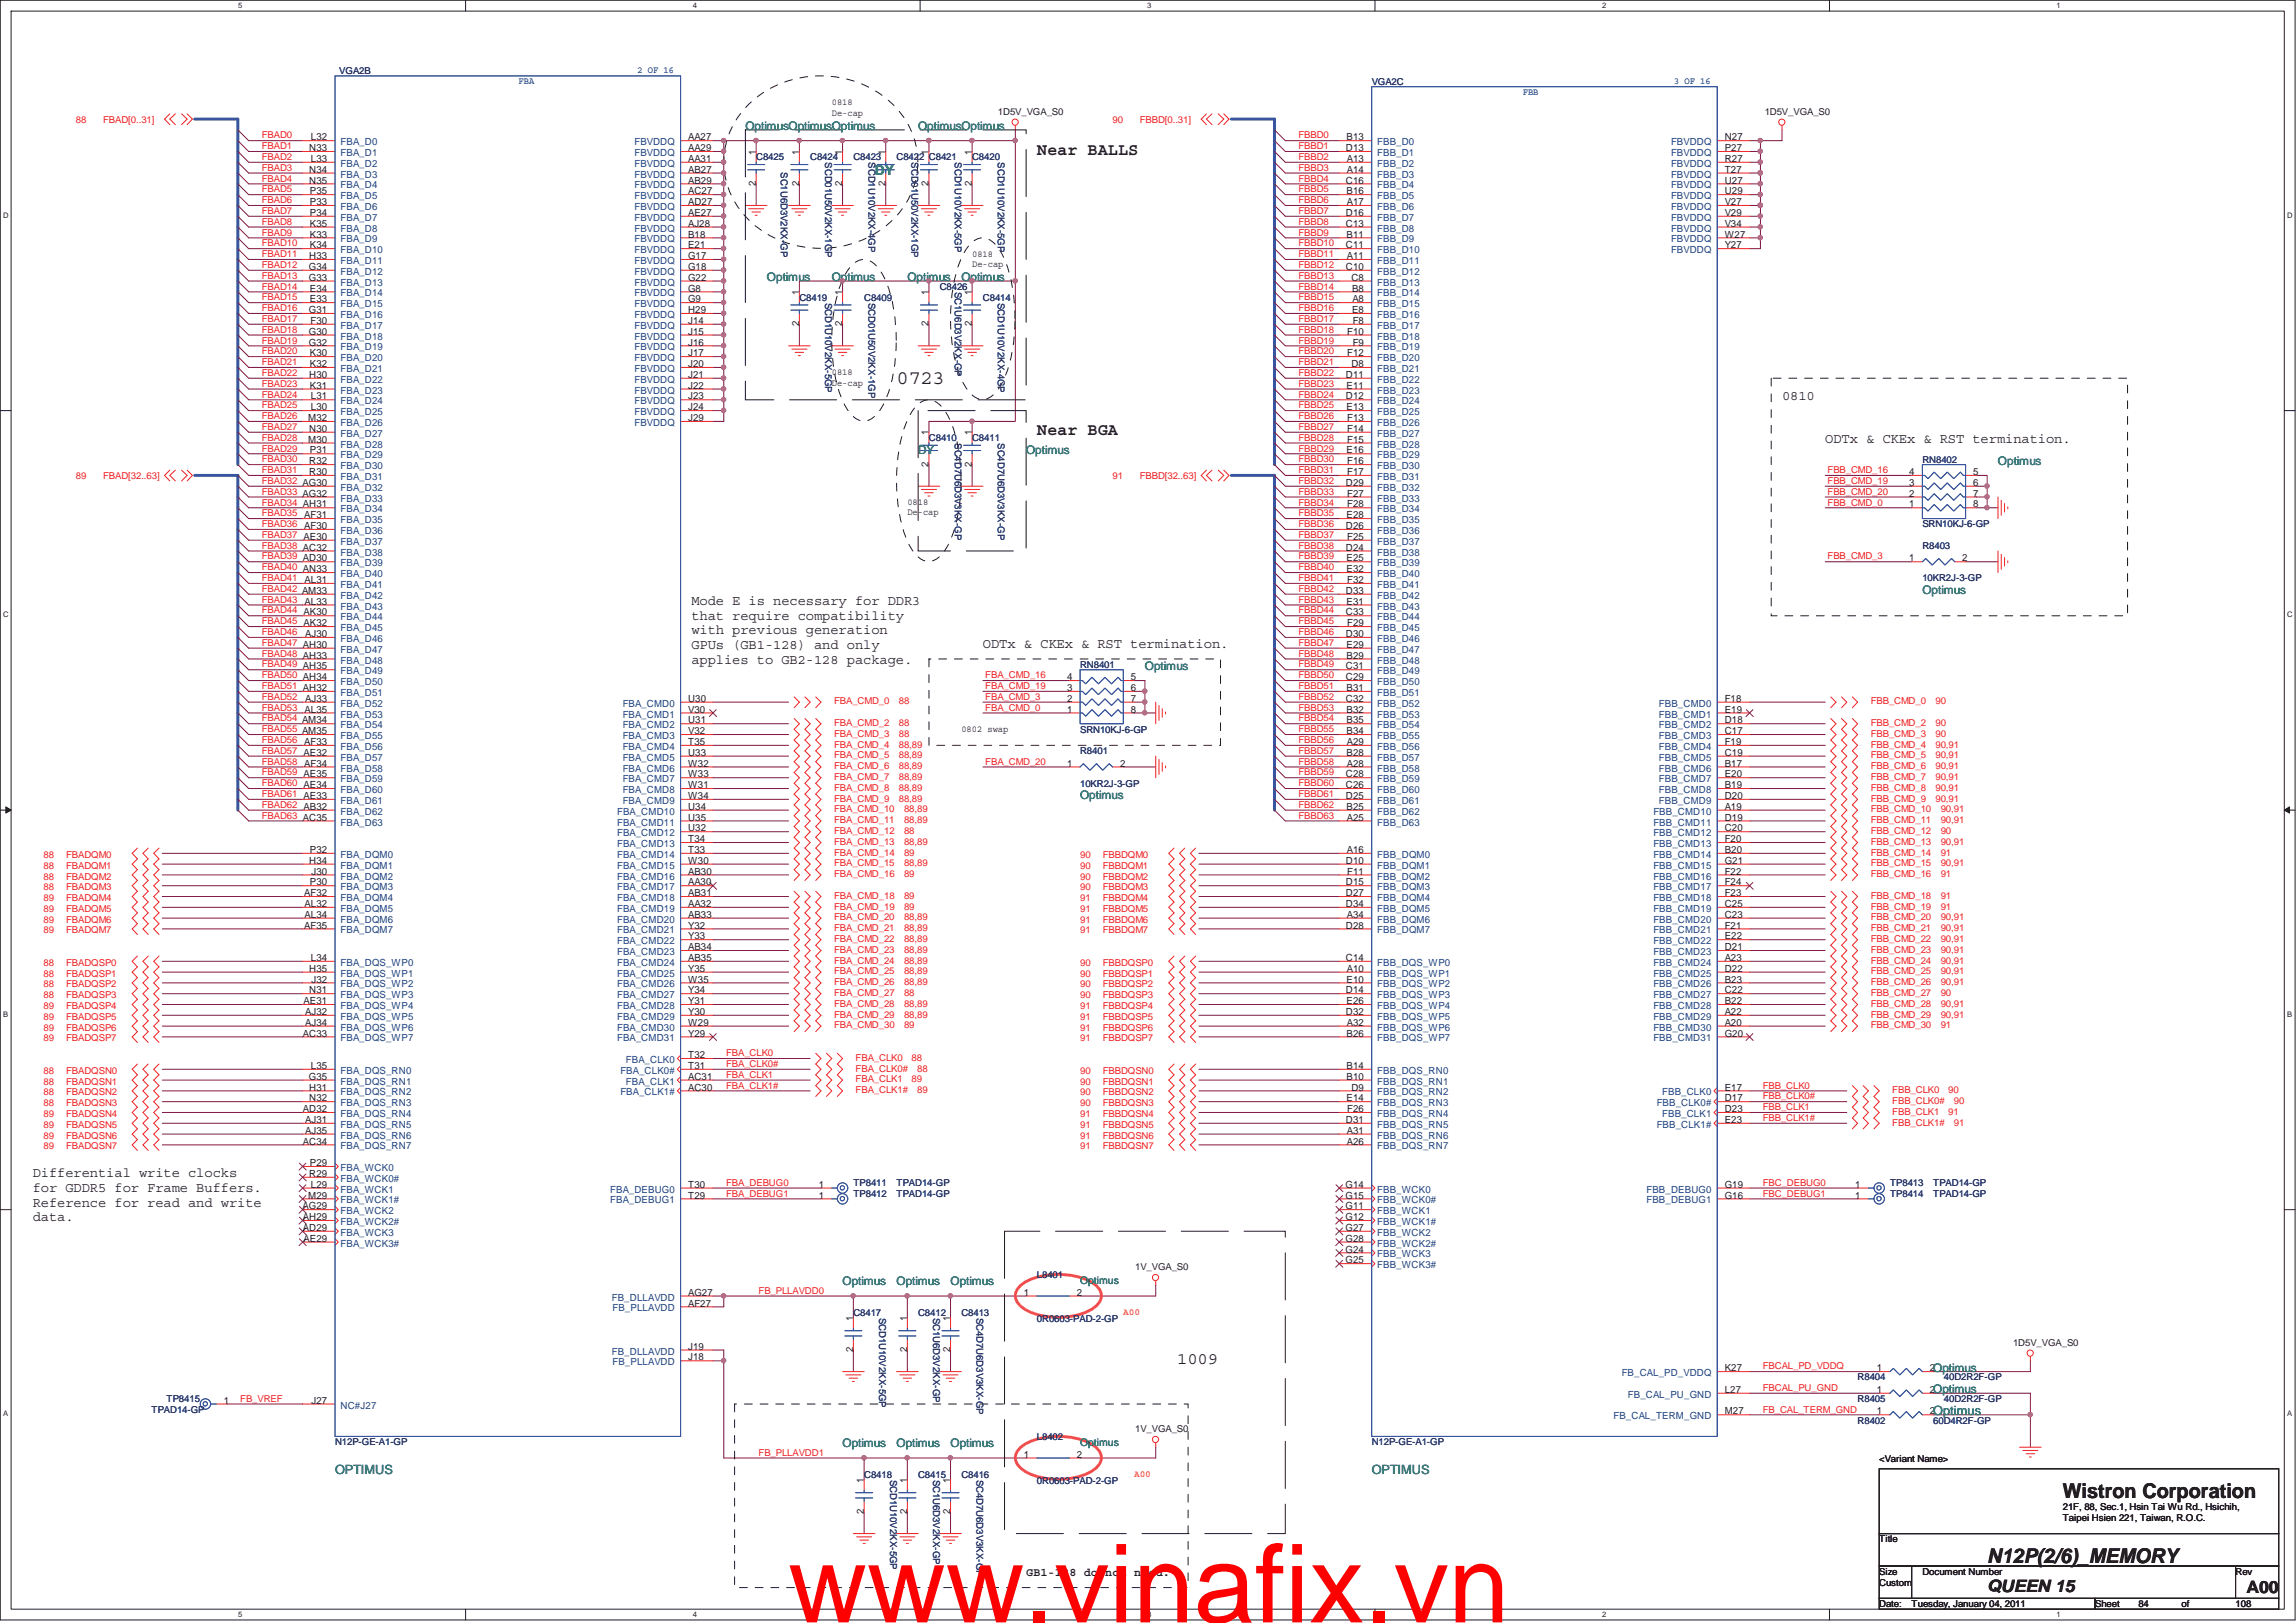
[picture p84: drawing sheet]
<svg xmlns="http://www.w3.org/2000/svg" width="297mm" height="210mm" viewBox="0 0 297 210" stroke-linecap="round" stroke-linejoin="round" font-family="sans-serif">
<defs><g id="words">
<text font-size="14.1" fill="#f00" x="102" y="209.9">www.vinafix.vn</text>
<g font-size="2.6" fill="#231f20">
<text x="116" y="49.7">0723</text>
<text x="266.9" y="193.8">Wistron Corporation</text>
<text x="257.1" y="202.2">N12P(2/6)_MEMORY</text>
</g>
<g font-size="2.2" fill="#231f20">
<text x="134.2" y="20">Near BALLS</text>
<text x="134.2" y="56.3">Near BGA</text>
<text x="152.3" y="176.5">1009</text>
<text x="257.1" y="206">QUEEN 15</text>
<text x="290.6" y="206.1">A00</text>
</g>
<text font-size="1.8" fill="#098040" x="113.2" y="22.6">DY</text>
<g font-size="1.8" fill="#231f20">
<text x="230.5" y="51.7">0810</text>
<text x="236.1" y="57.3">ODTx &amp; CKEx &amp; RST termination.</text>
<text x="89.4" y="78.3">Mode E is necessary for DDR3</text>
<text x="89.4" y="80.2">that require compatibility</text>
<text x="89.4" y="82.1">with previous generation</text>
<text x="89.4" y="84">GPUs (GB1-128) and only</text>
<text x="127.2" y="83.9">ODTx &amp; CKEx &amp; RST termination.</text>
<text x="89.4" y="85.9">applies to GB2-128 package.</text>
<text x="4.2" y="152.3">Differential write clocks</text>
<text x="4.2" y="154.2">for GDDR5 for Frame Buffers.</text>
<text x="4.2" y="156.1">Reference for read and write</text>
<text x="4.2" y="158">data.</text>
</g>
<g font-size="1.7" fill="#098040">
<text x="250.1" y="183.1">Optimus</text>
<text x="43.3" y="190.7">OPTIMUS</text>
<text x="177.5" y="190.7">OPTIMUS</text>
</g>
<g font-size="1.5" fill="#098040">
<text x="96.4" y="16.8">OptimusOptimusOptimus</text>
<text x="118.8" y="16.8">OptimusOptimus</text>
<text x="99.2" y="36.4">Optimus</text>
<text x="107.6" y="36.4">Optimus</text>
<text x="117.4" y="36.4">Optimus</text>
<text x="124.4" y="36.4">Optimus</text>
<text x="118.8" y="58.7">DY</text>
<text x="132.8" y="58.7">Optimus</text>
<text x="258.5" y="60.1">Optimus</text>
<text x="248.7" y="76.9">Optimus</text>
<text x="148.1" y="86.7">Optimus</text>
<text x="139.7" y="103.4">Optimus</text>
<text x="109" y="166.3">Optimus</text>
<text x="116" y="166.3">Optimus</text>
<text x="123" y="166.3">Optimus</text>
<text x="250.1" y="177.5">Optimus</text>
<text x="250.1" y="180.3">Optimus</text>
<text x="109" y="187.2">Optimus</text>
<text x="116" y="187.2">Optimus</text>
<text x="123" y="187.2">Optimus</text>
</g>
<text font-size="1.5" fill="#231f20" x="132.8" y="203.9">GB1-128 do not need.</text>
<g font-size="1.4" fill="#098040">
<text x="139.7" y="166.1">Optimus</text>
<text x="139.7" y="187.1">Optimus</text>
</g>
<g font-size="1.3" fill="#231f20">
<text x="40" y="23.7">N35</text>
<text x="40" y="22.3">N34</text>
<text x="40" y="19.6">N33</text>
<text x="40.2" y="21">L33</text>
<text x="40.2" y="18.2">L32</text>
<text x="89" y="23.7">AB29</text>
<text x="89" y="22.3">AB27</text>
<text x="89" y="21">AA31</text>
<text x="89" y="19.6">AA29</text>
<text x="89" y="18.2">AA27</text>
<text x="97.8" y="20" transform="rotate(-90 97.8 20)">1</text>
<text x="103.4" y="20" transform="rotate(-90 103.4 20)">1</text>
<text x="109" y="20" transform="rotate(-90 109 20)">1</text>
<text x="114.6" y="20" transform="rotate(-90 114.6 20)">1</text>
<text x="120.1" y="20" transform="rotate(-90 120.1 20)">1</text>
<text x="125.7" y="20" transform="rotate(-90 125.7 20)">1</text>
<text x="174.1" y="23.7">C16</text>
<text x="174.1" y="19.6">D13</text>
<text x="174.2" y="18.2">B13</text>
<text x="174.2" y="22.3">A14</text>
<text x="174.2" y="21">A13</text>
<text x="223.1" y="23.7">U27</text>
<text x="223.1" y="22.3">T27</text>
<text x="223.1" y="21">R27</text>
<text x="223.1" y="19.6">P27</text>
<text x="223.1" y="18.2">N27</text>
<text x="40.1" y="29.3">K35</text>
<text x="40.1" y="27.9">P34</text>
<text x="40.1" y="26.5">P33</text>
<text x="40.1" y="25.1">P35</text>
<text x="89" y="29.3">AJ28</text>
<text x="89" y="27.9">AE27</text>
<text x="89" y="26.5">AD27</text>
<text x="89" y="25.1">AC27</text>
<text x="97.8" y="24" transform="rotate(-90 97.8 24)">2</text>
<text x="103.4" y="24" transform="rotate(-90 103.4 24)">2</text>
<text x="109" y="24" transform="rotate(-90 109 24)">2</text>
<text x="114.6" y="24" transform="rotate(-90 114.6 24)">2</text>
<text x="120.1" y="24" transform="rotate(-90 120.1 24)">2</text>
<text x="125.7" y="24" transform="rotate(-90 125.7 24)">2</text>
<text x="174.1" y="29.3">C13</text>
<text x="174.1" y="27.9">D16</text>
<text x="174.2" y="25.1">B16</text>
<text x="174.2" y="26.5">A17</text>
<text x="223.1" y="29.3">V34</text>
<text x="223.1" y="27.9">V29</text>
<text x="223.1" y="26.5">V27</text>
<text x="223.1" y="25.1">U29</text>
<text x="40" y="34.9">G34</text>
<text x="40" y="33.5">H33</text>
<text x="40.1" y="32.1">K34</text>
<text x="40.1" y="30.7">K33</text>
<text x="89" y="34.9">G18</text>
<text x="89" y="33.5">G17</text>
<text x="89" y="32.1">E21</text>
<text x="89" y="30.7">B18</text>
<text x="174.1" y="34.9">C10</text>
<text x="174.1" y="32.1">C11</text>
<text x="174.2" y="30.7">B11</text>
<text x="174.2" y="33.5">A11</text>
<text x="223.1" y="32.1">Y27</text>
<text x="223.1" y="30.7">W27</text>
<text x="40" y="40.5">G31</text>
<text x="40" y="36.3">G33</text>
<text x="40.1" y="39.1">E33</text>
<text x="40.1" y="37.7">E34</text>
<text x="40.2" y="41.9">F30</text>
<text x="89" y="41.9">J14</text>
<text x="89" y="40.5">H29</text>
<text x="89" y="39.1">G9</text>
<text x="89" y="37.7">G8</text>
<text x="89" y="36.3">G22</text>
<text x="103.4" y="38.2" transform="rotate(-90 103.4 38.2)">1</text>
<text x="109" y="38.2" transform="rotate(-90 109 38.2)">1</text>
<text x="120.1" y="38.2" transform="rotate(-90 120.1 38.2)">1</text>
<text x="125.7" y="38.2" transform="rotate(-90 125.7 38.2)">1</text>
<text x="174.8" y="36.3">C8</text>
<text x="174.9" y="40.5">E8</text>
<text x="174.9" y="37.7">B8</text>
<text x="175" y="39.1">A8</text>
<text x="175" y="41.9">F8</text>
<text x="40" y="44.7">G32</text>
<text x="40" y="43.3">G30</text>
<text x="40.1" y="47.5">K32</text>
<text x="40.1" y="46.1">K30</text>
<text x="89" y="47.5">J20</text>
<text x="89" y="46.1">J17</text>
<text x="89" y="44.7">J16</text>
<text x="89" y="43.3">J15</text>
<text x="103.4" y="42.2" transform="rotate(-90 103.4 42.2)">2</text>
<text x="109" y="42.2" transform="rotate(-90 109 42.2)">2</text>
<text x="120.1" y="42.2" transform="rotate(-90 120.1 42.2)">2</text>
<text x="125.7" y="42.2" transform="rotate(-90 125.7 42.2)">2</text>
<text x="174.3" y="46.1">F12</text>
<text x="174.3" y="43.3">F10</text>
<text x="174.8" y="47.5">D8</text>
<text x="175" y="44.7">F9</text>
<text x="40" y="48.9">H30</text>
<text x="40.1" y="50.3">K31</text>
<text x="40.2" y="53.1">L30</text>
<text x="40.2" y="51.7">L31</text>
<text x="89" y="53.1">J24</text>
<text x="89" y="51.7">J23</text>
<text x="89" y="50.3">J22</text>
<text x="89" y="48.9">J21</text>
<text x="174.1" y="51.7">D12</text>
<text x="174.1" y="48.9">D11</text>
<text x="174.2" y="53.1">E13</text>
<text x="174.2" y="50.3">E11</text>
<text x="39.9" y="57.3">M30</text>
<text x="39.9" y="54.5">M32</text>
<text x="40" y="55.9">N30</text>
<text x="40.1" y="58.7">P31</text>
<text x="89" y="54.5">J29</text>
<text x="120.1" y="56.3" transform="rotate(-90 120.1 56.3)">1</text>
<text x="125.7" y="56.3" transform="rotate(-90 125.7 56.3)">1</text>
<text x="174.2" y="58.7">E16</text>
<text x="174.3" y="57.3">F15</text>
<text x="174.3" y="55.9">F14</text>
<text x="174.3" y="54.5">F13</text>
<text x="40" y="61.5">R30</text>
<text x="40" y="60.1">R32</text>
<text x="120.1" y="60.4" transform="rotate(-90 120.1 60.4)">2</text>
<text x="125.7" y="60.4" transform="rotate(-90 125.7 60.4)">2</text>
<text x="174.1" y="62.9">D29</text>
<text x="174.3" y="65.7">F28</text>
<text x="174.3" y="64.3">F27</text>
<text x="174.3" y="61.5">F17</text>
<text x="174.3" y="60.1">F16</text>
<text x="247" y="65.7">1</text>
<text x="247" y="64.3">2</text>
<text x="247" y="62.9">3</text>
<text x="247" y="61.5">4</text>
<text x="255.3" y="61.5">5</text>
<text x="255.3" y="62.9">6</text>
<text x="255.3" y="64.3">7</text>
<text x="255.3" y="65.7">8</text>
<text x="174.1" y="71.2">D24</text>
<text x="174.1" y="68.4">D26</text>
<text x="174.2" y="67.1">E28</text>
<text x="174.3" y="69.8">F25</text>
<text x="39.4" y="75.4">AL31</text>
<text x="174.1" y="76.8">D33</text>
<text x="174.2" y="74">E32</text>
<text x="174.2" y="72.6">E25</text>
<text x="174.3" y="75.4">F32</text>
<text x="247" y="72.6">1</text>
<text x="253.9" y="72.6">2</text>
<text x="39.4" y="78.2">AL33</text>
<text x="39.5" y="82.4">AJ30</text>
<text x="174.1" y="82.4">D30</text>
<text x="174.1" y="79.6">C33</text>
<text x="174.2" y="83.8">E29</text>
<text x="174.2" y="78.2">E31</text>
<text x="174.3" y="81">F29</text>
<text x="138" y="89.4">3</text>
<text x="138" y="88">4</text>
<text x="146.3" y="88">5</text>
<text x="146.3" y="89.4">6</text>
<text x="174.1" y="88">C29</text>
<text x="174.1" y="86.6">C31</text>
<text x="174.2" y="89.4">B31</text>
<text x="174.2" y="85.2">B29</text>
<text x="39.4" y="92.2">AL35</text>
<text x="39.5" y="90.8">AJ33</text>
<text x="89" y="90.8">U30</text>
<text x="89" y="92.2">V30</text>
<text x="89" y="93.6">U31</text>
<text x="89" y="95">V32</text>
<text x="138" y="92.2">1</text>
<text x="138" y="90.8">2</text>
<text x="146.3" y="90.8">7</text>
<text x="146.3" y="92.2">8</text>
<text x="174.1" y="90.8">C32</text>
<text x="174.2" y="95">B34</text>
<text x="174.2" y="93.6">B35</text>
<text x="174.2" y="92.2">B32</text>
<text x="223.1" y="95">C17</text>
<text x="223.1" y="93.6">D18</text>
<text x="223.1" y="92.2">E19</text>
<text x="223.1" y="90.8">F18</text>
<text x="89" y="97.8">U33</text>
<text x="89" y="99.2">W32</text>
<text x="89" y="96.4">T35</text>
<text x="89" y="100.6">W33</text>
<text x="89" y="102">W31</text>
<text x="138" y="99.2">1</text>
<text x="144.9" y="99.2">2</text>
<text x="174.1" y="102">C26</text>
<text x="174.1" y="100.6">C28</text>
<text x="174.2" y="97.8">B28</text>
<text x="174.2" y="99.2">A28</text>
<text x="174.2" y="96.4">A29</text>
<text x="223.1" y="102">B19</text>
<text x="223.1" y="100.6">E20</text>
<text x="223.1" y="99.2">B17</text>
<text x="223.1" y="97.8">C19</text>
<text x="223.1" y="96.4">F19</text>
<text x="89" y="103.4">W34</text>
<text x="89" y="106.2">U35</text>
<text x="89" y="104.8">U34</text>
<text x="89" y="107.6">U32</text>
<text x="174.1" y="103.4">D25</text>
<text x="174.2" y="104.8">B25</text>
<text x="174.2" y="106.2">A25</text>
<text x="223.1" y="107.6">C20</text>
<text x="223.1" y="106.2">D19</text>
<text x="223.1" y="104.8">A19</text>
<text x="223.1" y="103.4">D20</text>
<text x="40" y="111.8">H34</text>
<text x="40.1" y="110.4">P32</text>
<text x="40.3" y="113.2">J30</text>
<text x="89" y="110.4">T33</text>
<text x="89" y="113.2">AB30</text>
<text x="89" y="109">T34</text>
<text x="89" y="111.8">W30</text>
<text x="174.1" y="111.8">D10</text>
<text x="174.2" y="110.4">A16</text>
<text x="174.3" y="113.2">F11</text>
<text x="223.1" y="113.2">F22</text>
<text x="223.1" y="111.8">G21</text>
<text x="223.1" y="110.4">B20</text>
<text x="223.1" y="109">F20</text>
<text x="39.4" y="115.9">AF32</text>
<text x="39.4" y="118.7">AL34</text>
<text x="39.4" y="117.3">AL32</text>
<text x="40.1" y="114.6">P30</text>
<text x="89" y="118.7">AB33</text>
<text x="89" y="117.3">AA32</text>
<text x="89" y="114.6">AA30</text>
<text x="89" y="115.9">AB31</text>
<text x="174.1" y="117.3">D34</text>
<text x="174.1" y="115.9">D27</text>
<text x="174.1" y="114.6">D15</text>
<text x="174.2" y="118.7">A34</text>
<text x="223.1" y="118.7">C23</text>
<text x="223.1" y="117.3">C25</text>
<text x="223.1" y="115.9">F23</text>
<text x="223.1" y="114.6">F24</text>
<text x="39.4" y="120.1">AF35</text>
<text x="40" y="125.7">H35</text>
<text x="40.2" y="124.3">L34</text>
<text x="89" y="125.7">Y35</text>
<text x="89" y="121.5">Y33</text>
<text x="89" y="122.9">AB34</text>
<text x="89" y="124.3">AB35</text>
<text x="89" y="120.1">Y32</text>
<text x="174.1" y="124.3">C14</text>
<text x="174.1" y="120.1">D28</text>
<text x="174.2" y="125.7">A10</text>
<text x="223.1" y="125.7">D22</text>
<text x="223.1" y="124.3">A23</text>
<text x="223.1" y="122.9">D21</text>
<text x="223.1" y="121.5">E22</text>
<text x="223.1" y="120.1">F21</text>
<text x="39.3" y="129.9">AE31</text>
<text x="39.5" y="131.3">AJ32</text>
<text x="40" y="128.5">N31</text>
<text x="40.3" y="127.1">J32</text>
<text x="89" y="129.9">Y31</text>
<text x="89" y="128.5">Y34</text>
<text x="89" y="131.3">Y30</text>
<text x="89" y="127.1">W35</text>
<text x="174.1" y="131.3">D32</text>
<text x="174.1" y="128.5">D14</text>
<text x="174.2" y="129.9">E26</text>
<text x="174.2" y="127.1">E10</text>
<text x="223.1" y="131.3">A22</text>
<text x="223.1" y="129.9">B22</text>
<text x="223.1" y="128.5">C22</text>
<text x="223.1" y="127.1">B23</text>
<text x="39.2" y="134.1">AC33</text>
<text x="39.5" y="132.7">AJ34</text>
<text x="89" y="136.9">T32</text>
<text x="89" y="132.7">W29</text>
<text x="89" y="134.1">Y29</text>
<text x="174.2" y="134.1">B26</text>
<text x="174.2" y="132.7">A32</text>
<text x="223.1" y="132.7">A20</text>
<text x="223.1" y="134.1">G20</text>
<text x="39.2" y="143.9">AD32</text>
<text x="40" y="139.7">G35</text>
<text x="40" y="142.5">N32</text>
<text x="40" y="141.1">H31</text>
<text x="40.2" y="138.3">L35</text>
<text x="89" y="139.7">AC31</text>
<text x="89" y="141.1">AC30</text>
<text x="89" y="138.3">T31</text>
<text x="174.2" y="142.5">E14</text>
<text x="174.2" y="139.7">B10</text>
<text x="174.2" y="138.3">B14</text>
<text x="174.3" y="143.9">F26</text>
<text x="174.8" y="141.1">D9</text>
<text x="223.1" y="142.5">D17</text>
<text x="223.1" y="143.9">D23</text>
<text x="223.1" y="141.1">E17</text>
<text x="39.2" y="148.1">AC34</text>
<text x="39.5" y="146.7">AJ35</text>
<text x="39.5" y="145.3">AJ31</text>
<text x="174.1" y="145.3">D31</text>
<text x="174.2" y="148.1">A26</text>
<text x="174.2" y="146.7">A31</text>
<text x="223.1" y="145.3">E23</text>
<text x="39.9" y="155.1">M29</text>
<text x="40" y="152.3">R29</text>
<text x="40.1" y="150.9">P29</text>
<text x="40.2" y="153.7">L29</text>
<text x="89" y="153.7">T30</text>
<text x="89" y="155.1">T29</text>
<text x="105.9" y="155.1">1</text>
<text x="105.9" y="153.7">1</text>
<text x="174.1" y="155.1">G15</text>
<text x="174.1" y="153.7">G14</text>
<text x="223.1" y="153.7">G19</text>
<text x="223.1" y="155.1">G16</text>
<text x="240" y="153.7">1</text>
<text x="240" y="155.1">1</text>
<text x="39.2" y="156.5">AG29</text>
<text x="39.2" y="159.3">AD29</text>
<text x="39.2" y="157.9">AH29</text>
<text x="39.3" y="160.7">AE29</text>
<text x="174.1" y="160.7">G28</text>
<text x="174.1" y="159.3">G27</text>
<text x="174.1" y="157.9">G12</text>
<text x="174.1" y="156.5">G11</text>
<text x="89" y="167.6">AG27</text>
<text x="132.5" y="167.6">1</text>
<text x="139.3" y="167.6">2</text>
<text x="174.1" y="163.4">G25</text>
<text x="174.1" y="162">G24</text>
<text x="89" y="169">AF27</text>
<text x="110.4" y="170.9" transform="rotate(-90 110.4 170.9)">1</text>
<text x="117.3" y="170.9" transform="rotate(-90 117.3 170.9)">1</text>
<text x="122.9" y="170.9" transform="rotate(-90 122.9 170.9)">1</text>
<text x="89" y="174.6">J19</text>
<text x="89" y="176">J18</text>
<text x="110.4" y="174.9" transform="rotate(-90 110.4 174.9)">2</text>
<text x="117.3" y="174.9" transform="rotate(-90 117.3 174.9)">2</text>
<text x="122.9" y="174.9" transform="rotate(-90 122.9 174.9)">2</text>
<text x="223.1" y="177.4">K27</text>
<text x="242.8" y="177.4">1</text>
<text x="249.7" y="177.4">2</text>
<text x="29" y="181.6">1</text>
<text x="40.3" y="181.6">J27</text>
<text x="223.1" y="183">M27</text>
<text x="223.1" y="180.2">L27</text>
<text x="242.8" y="180.2">1</text>
<text x="242.8" y="183">1</text>
<text x="249.7" y="180.2">2</text>
<text x="249.7" y="183">2</text>
<text x="111.8" y="191.9" transform="rotate(-90 111.8 191.9)">1</text>
<text x="117.3" y="191.9" transform="rotate(-90 117.3 191.9)">1</text>
<text x="122.9" y="191.9" transform="rotate(-90 122.9 191.9)">1</text>
<text x="132.5" y="188.6">1</text>
<text x="139.3" y="188.6">2</text>
<text x="111.8" y="195.9" transform="rotate(-90 111.8 195.9)">2</text>
<text x="117.3" y="195.9" transform="rotate(-90 117.3 195.9)">2</text>
<text x="122.9" y="195.9" transform="rotate(-90 122.9 195.9)">2</text>
</g>
<g font-size="1.3" fill="#1d437e">
<text x="44.1" y="23">FBA_D3</text>
<text x="44.1" y="21.6">FBA_D2</text>
<text x="44.1" y="20.2">FBA_D1</text>
<text x="44.1" y="18.8">FBA_D0</text>
<text x="82.1" y="23">FBVDDQ</text>
<text x="82.1" y="21.6">FBVDDQ</text>
<text x="82.1" y="20.2">FBVDDQ</text>
<text x="82.1" y="18.8">FBVDDQ</text>
<text x="178.2" y="23">FBB_D3</text>
<text x="178.2" y="21.6">FBB_D2</text>
<text x="178.2" y="20.2">FBB_D1</text>
<text x="178.2" y="18.8">FBB_D0</text>
<text x="216.2" y="23">FBVDDQ</text>
<text x="216.2" y="21.6">FBVDDQ</text>
<text x="216.2" y="20.2">FBVDDQ</text>
<text x="216.2" y="18.8">FBVDDQ</text>
<text x="44.1" y="30">FBA_D8</text>
<text x="44.1" y="28.6">FBA_D7</text>
<text x="44.1" y="27.2">FBA_D6</text>
<text x="44.1" y="25.8">FBA_D5</text>
<text x="44.1" y="24.4">FBA_D4</text>
<text x="82.1" y="30">FBVDDQ</text>
<text x="82.1" y="28.6">FBVDDQ</text>
<text x="82.1" y="27.2">FBVDDQ</text>
<text x="82.1" y="25.8">FBVDDQ</text>
<text x="82.1" y="24.4">FBVDDQ</text>
<text x="178.2" y="30">FBB_D8</text>
<text x="178.2" y="28.6">FBB_D7</text>
<text x="178.2" y="27.2">FBB_D6</text>
<text x="178.2" y="25.8">FBB_D5</text>
<text x="178.2" y="24.4">FBB_D4</text>
<text x="216.2" y="30">FBVDDQ</text>
<text x="216.2" y="28.6">FBVDDQ</text>
<text x="216.2" y="27.2">FBVDDQ</text>
<text x="216.2" y="25.8">FBVDDQ</text>
<text x="216.2" y="24.4">FBVDDQ</text>
<text x="44.1" y="35.6">FBA_D12</text>
<text x="44.1" y="34.2">FBA_D11</text>
<text x="44.1" y="32.8">FBA_D10</text>
<text x="44.1" y="31.4">FBA_D9</text>
<text x="82.1" y="35.6">FBVDDQ</text>
<text x="82.1" y="34.2">FBVDDQ</text>
<text x="82.1" y="32.8">FBVDDQ</text>
<text x="82.1" y="31.4">FBVDDQ</text>
<text x="178.2" y="35.6">FBB_D12</text>
<text x="178.2" y="34.2">FBB_D11</text>
<text x="178.2" y="32.8">FBB_D10</text>
<text x="178.2" y="31.4">FBB_D9</text>
<text x="216.2" y="32.8">FBVDDQ</text>
<text x="216.2" y="31.4">FBVDDQ</text>
<text x="44.1" y="41.1">FBA_D16</text>
<text x="44.1" y="39.7">FBA_D15</text>
<text x="44.1" y="38.4">FBA_D14</text>
<text x="44.1" y="37">FBA_D13</text>
<text x="82.1" y="41.1">FBVDDQ</text>
<text x="82.1" y="39.7">FBVDDQ</text>
<text x="82.1" y="38.4">FBVDDQ</text>
<text x="82.1" y="37">FBVDDQ</text>
<text x="178.2" y="41.1">FBB_D16</text>
<text x="178.2" y="39.7">FBB_D15</text>
<text x="178.2" y="38.4">FBB_D14</text>
<text x="178.2" y="37">FBB_D13</text>
<text x="44.1" y="46.7">FBA_D20</text>
<text x="44.1" y="45.3">FBA_D19</text>
<text x="44.1" y="43.9">FBA_D18</text>
<text x="44.1" y="42.5">FBA_D17</text>
<text x="82.1" y="46.7">FBVDDQ</text>
<text x="82.1" y="45.3">FBVDDQ</text>
<text x="82.1" y="43.9">FBVDDQ</text>
<text x="82.1" y="42.5">FBVDDQ</text>
<text x="178.2" y="46.7">FBB_D20</text>
<text x="178.2" y="45.3">FBB_D19</text>
<text x="178.2" y="43.9">FBB_D18</text>
<text x="178.2" y="42.5">FBB_D17</text>
<text x="44.1" y="53.7">FBA_D25</text>
<text x="44.1" y="52.3">FBA_D24</text>
<text x="44.1" y="50.9">FBA_D23</text>
<text x="44.1" y="49.5">FBA_D22</text>
<text x="44.1" y="48.1">FBA_D21</text>
<text x="82.1" y="53.7">FBVDDQ</text>
<text x="82.1" y="52.3">FBVDDQ</text>
<text x="82.1" y="50.9">FBVDDQ</text>
<text x="82.1" y="49.5">FBVDDQ</text>
<text x="82.1" y="48.1">FBVDDQ</text>
<text x="178.2" y="53.7">FBB_D25</text>
<text x="178.2" y="52.3">FBB_D24</text>
<text x="178.2" y="50.9">FBB_D23</text>
<text x="178.2" y="49.5">FBB_D22</text>
<text x="178.2" y="48.1">FBB_D21</text>
<text x="44.1" y="59.3">FBA_D29</text>
<text x="44.1" y="57.9">FBA_D28</text>
<text x="44.1" y="56.5">FBA_D27</text>
<text x="44.1" y="55.1">FBA_D26</text>
<text x="82.1" y="55.1">FBVDDQ</text>
<text x="178.2" y="59.3">FBB_D29</text>
<text x="178.2" y="57.9">FBB_D28</text>
<text x="178.2" y="56.5">FBB_D27</text>
<text x="178.2" y="55.1">FBB_D26</text>
<text x="44.1" y="64.9">FBA_D33</text>
<text x="44.1" y="63.5">FBA_D32</text>
<text x="44.1" y="62.1">FBA_D31</text>
<text x="44.1" y="60.7">FBA_D30</text>
<text x="178.2" y="64.9">FBB_D33</text>
<text x="178.2" y="63.5">FBB_D32</text>
<text x="178.2" y="62.1">FBB_D31</text>
<text x="178.2" y="60.7">FBB_D30</text>
<text x="44.1" y="71.9">FBA_D38</text>
<text x="44.1" y="70.5">FBA_D37</text>
<text x="44.1" y="69.1">FBA_D36</text>
<text x="44.1" y="67.7">FBA_D35</text>
<text x="44.1" y="66.3">FBA_D34</text>
<text x="178.2" y="71.9">FBB_D38</text>
<text x="178.2" y="70.5">FBB_D37</text>
<text x="178.2" y="69.1">FBB_D36</text>
<text x="178.2" y="67.7">FBB_D35</text>
<text x="178.2" y="66.3">FBB_D34</text>
<text x="44.1" y="77.5">FBA_D42</text>
<text x="44.1" y="76.1">FBA_D41</text>
<text x="44.1" y="74.7">FBA_D40</text>
<text x="44.1" y="73.3">FBA_D39</text>
<text x="178.2" y="77.5">FBB_D42</text>
<text x="178.2" y="76.1">FBB_D41</text>
<text x="178.2" y="74.7">FBB_D40</text>
<text x="178.2" y="73.3">FBB_D39</text>
<text x="44.1" y="83.1">FBA_D46</text>
<text x="44.1" y="81.7">FBA_D45</text>
<text x="44.1" y="80.3">FBA_D44</text>
<text x="44.1" y="78.9">FBA_D43</text>
<text x="178.2" y="83.1">FBB_D46</text>
<text x="178.2" y="81.7">FBB_D45</text>
<text x="178.2" y="80.3">FBB_D44</text>
<text x="178.2" y="78.9">FBB_D43</text>
<text x="44.1" y="88.6">FBA_D50</text>
<text x="44.1" y="87.2">FBA_D49</text>
<text x="44.1" y="85.8">FBA_D48</text>
<text x="44.1" y="84.5">FBA_D47</text>
<text x="178.2" y="88.6">FBB_D50</text>
<text x="178.2" y="87.2">FBB_D49</text>
<text x="178.2" y="85.8">FBB_D48</text>
<text x="178.2" y="84.5">FBB_D47</text>
<text x="44.1" y="95.6">FBA_D55</text>
<text x="44.1" y="94.2">FBA_D54</text>
<text x="44.1" y="92.8">FBA_D53</text>
<text x="44.1" y="91.4">FBA_D52</text>
<text x="44.1" y="90">FBA_D51</text>
<text x="80.6" y="91.4">FBA_CMD0</text>
<text x="80.6" y="92.8">FBA_CMD1</text>
<text x="80.6" y="94.2">FBA_CMD2</text>
<text x="80.6" y="95.6">FBA_CMD3</text>
<text x="178.2" y="95.6">FBB_D55</text>
<text x="178.2" y="94.2">FBB_D54</text>
<text x="178.2" y="92.8">FBB_D53</text>
<text x="178.2" y="91.4">FBB_D52</text>
<text x="178.2" y="90">FBB_D51</text>
<text x="214.6" y="95.6">FBB_CMD3</text>
<text x="214.6" y="94.2">FBB_CMD2</text>
<text x="214.6" y="92.8">FBB_CMD1</text>
<text x="214.6" y="91.4">FBB_CMD0</text>
<text x="44.1" y="101.2">FBA_D59</text>
<text x="44.1" y="99.8">FBA_D58</text>
<text x="44.1" y="98.4">FBA_D57</text>
<text x="44.1" y="97">FBA_D56</text>
<text x="80.6" y="98.4">FBA_CMD5</text>
<text x="80.6" y="99.8">FBA_CMD6</text>
<text x="80.6" y="97">FBA_CMD4</text>
<text x="80.6" y="101.2">FBA_CMD7</text>
<text x="178.2" y="101.2">FBB_D59</text>
<text x="178.2" y="99.8">FBB_D58</text>
<text x="178.2" y="98.4">FBB_D57</text>
<text x="178.2" y="97">FBB_D56</text>
<text x="214.6" y="101.2">FBB_CMD7</text>
<text x="214.6" y="99.8">FBB_CMD6</text>
<text x="214.6" y="98.4">FBB_CMD5</text>
<text x="214.6" y="97">FBB_CMD4</text>
<text x="44.1" y="106.8">FBA_D63</text>
<text x="44.1" y="105.4">FBA_D62</text>
<text x="44.1" y="104">FBA_D61</text>
<text x="44.1" y="102.6">FBA_D60</text>
<text x="79.8" y="106.8">FBA_CMD11</text>
<text x="79.8" y="105.4">FBA_CMD10</text>
<text x="80.6" y="104">FBA_CMD9</text>
<text x="80.6" y="102.6">FBA_CMD8</text>
<text x="178.2" y="106.8">FBB_D63</text>
<text x="178.2" y="105.4">FBB_D62</text>
<text x="178.2" y="104">FBB_D61</text>
<text x="178.2" y="102.6">FBB_D60</text>
<text x="213.9" y="106.8">FBB_CMD11</text>
<text x="213.9" y="105.4">FBB_CMD10</text>
<text x="214.6" y="104">FBB_CMD9</text>
<text x="214.6" y="102.6">FBB_CMD8</text>
<text x="44.1" y="113.8">FBA_DQM2</text>
<text x="44.1" y="112.4">FBA_DQM1</text>
<text x="44.1" y="111">FBA_DQM0</text>
<text x="79.8" y="111">FBA_CMD14</text>
<text x="79.8" y="113.8">FBA_CMD16</text>
<text x="79.8" y="108.2">FBA_CMD12</text>
<text x="79.8" y="109.6">FBA_CMD13</text>
<text x="79.8" y="112.4">FBA_CMD15</text>
<text x="178.2" y="113.8">FBB_DQM2</text>
<text x="178.2" y="112.4">FBB_DQM1</text>
<text x="178.2" y="111">FBB_DQM0</text>
<text x="213.9" y="113.8">FBB_CMD16</text>
<text x="213.9" y="112.4">FBB_CMD15</text>
<text x="213.9" y="111">FBB_CMD14</text>
<text x="213.9" y="109.6">FBB_CMD13</text>
<text x="213.9" y="108.2">FBB_CMD12</text>
<text x="44.1" y="119.4">FBA_DQM6</text>
<text x="44.1" y="118">FBA_DQM5</text>
<text x="44.1" y="116.6">FBA_DQM4</text>
<text x="44.1" y="115.2">FBA_DQM3</text>
<text x="79.8" y="119.4">FBA_CMD20</text>
<text x="79.8" y="118">FBA_CMD19</text>
<text x="79.8" y="115.2">FBA_CMD17</text>
<text x="79.8" y="116.6">FBA_CMD18</text>
<text x="178.2" y="119.4">FBB_DQM6</text>
<text x="178.2" y="118">FBB_DQM5</text>
<text x="178.2" y="116.6">FBB_DQM4</text>
<text x="178.2" y="115.2">FBB_DQM3</text>
<text x="213.9" y="119.4">FBB_CMD20</text>
<text x="213.9" y="118">FBB_CMD19</text>
<text x="213.9" y="116.6">FBB_CMD18</text>
<text x="213.9" y="115.2">FBB_CMD17</text>
<text x="44.1" y="125">FBA_DQS_WP0</text>
<text x="44.1" y="120.8">FBA_DQM7</text>
<text x="79.8" y="122.2">FBA_CMD22</text>
<text x="79.8" y="123.6">FBA_CMD23</text>
<text x="79.8" y="125">FBA_CMD24</text>
<text x="79.8" y="120.8">FBA_CMD21</text>
<text x="178.2" y="125">FBB_DQS_WP0</text>
<text x="178.2" y="120.8">FBB_DQM7</text>
<text x="213.9" y="125">FBB_CMD24</text>
<text x="213.9" y="123.6">FBB_CMD23</text>
<text x="213.9" y="122.2">FBB_CMD22</text>
<text x="213.9" y="120.8">FBB_CMD21</text>
<text x="44.1" y="131.9">FBA_DQS_WP5</text>
<text x="44.1" y="130.6">FBA_DQS_WP4</text>
<text x="44.1" y="129.2">FBA_DQS_WP3</text>
<text x="44.1" y="127.8">FBA_DQS_WP2</text>
<text x="44.1" y="126.4">FBA_DQS_WP1</text>
<text x="79.8" y="126.4">FBA_CMD25</text>
<text x="79.8" y="130.6">FBA_CMD28</text>
<text x="79.8" y="129.2">FBA_CMD27</text>
<text x="79.8" y="131.9">FBA_CMD29</text>
<text x="79.8" y="127.8">FBA_CMD26</text>
<text x="178.2" y="131.9">FBB_DQS_WP5</text>
<text x="178.2" y="130.6">FBB_DQS_WP4</text>
<text x="178.2" y="129.2">FBB_DQS_WP3</text>
<text x="178.2" y="127.8">FBB_DQS_WP2</text>
<text x="178.2" y="126.4">FBB_DQS_WP1</text>
<text x="213.9" y="131.9">FBB_CMD29</text>
<text x="213.9" y="130.6">FBB_CMD28</text>
<text x="213.9" y="129.2">FBB_CMD27</text>
<text x="213.9" y="127.8">FBB_CMD26</text>
<text x="213.9" y="126.4">FBB_CMD25</text>
<text x="44.1" y="134.7">FBA_DQS_WP7</text>
<text x="44.1" y="133.3">FBA_DQS_WP6</text>
<text x="79.8" y="133.3">FBA_CMD30</text>
<text x="79.8" y="134.7">FBA_CMD31</text>
<text x="81" y="137.5">FBA_CLK0</text>
<text x="178.2" y="134.7">FBB_DQS_WP7</text>
<text x="178.2" y="133.3">FBB_DQS_WP6</text>
<text x="213.9" y="133.3">FBB_CMD30</text>
<text x="213.9" y="134.7">FBB_CMD31</text>
<text x="44.1" y="143.1">FBA_DQS_RN3</text>
<text x="44.1" y="141.7">FBA_DQS_RN2</text>
<text x="44.1" y="140.3">FBA_DQS_RN1</text>
<text x="44.1" y="138.9">FBA_DQS_RN0</text>
<text x="80.3" y="141.7">FBA_CLK1#</text>
<text x="80.3" y="138.9">FBA_CLK0#</text>
<text x="81" y="140.3">FBA_CLK1</text>
<text x="178.2" y="143.1">FBB_DQS_RN3</text>
<text x="178.2" y="141.7">FBB_DQS_RN2</text>
<text x="178.2" y="140.3">FBB_DQS_RN1</text>
<text x="178.2" y="138.9">FBB_DQS_RN0</text>
<text x="214.3" y="143.1">FBB_CLK0#</text>
<text x="215.1" y="141.7">FBB_CLK0</text>
<text x="44.1" y="148.7">FBA_DQS_RN7</text>
<text x="44.1" y="147.3">FBA_DQS_RN6</text>
<text x="44.1" y="145.9">FBA_DQS_RN5</text>
<text x="44.1" y="144.5">FBA_DQS_RN4</text>
<text x="178.2" y="148.7">FBB_DQS_RN7</text>
<text x="178.2" y="147.3">FBB_DQS_RN6</text>
<text x="178.2" y="145.9">FBB_DQS_RN5</text>
<text x="178.2" y="144.5">FBB_DQS_RN4</text>
<text x="214.3" y="145.9">FBB_CLK1#</text>
<text x="215.1" y="144.5">FBB_CLK1</text>
<text x="44.1" y="155.7">FBA_WCK1#</text>
<text x="44.1" y="154.3">FBA_WCK1</text>
<text x="44.1" y="152.9">FBA_WCK0#</text>
<text x="44.1" y="151.5">FBA_WCK0</text>
<text x="78.9" y="154.3">FBA_DEBUG0</text>
<text x="78.9" y="155.7">FBA_DEBUG1</text>
<text x="178.2" y="155.7">FBB_WCK0#</text>
<text x="178.2" y="154.3">FBB_WCK0</text>
<text x="213" y="154.3">FBB_DEBUG0</text>
<text x="213" y="155.7">FBB_DEBUG1</text>
<text x="44.1" y="161.3">FBA_WCK3#</text>
<text x="44.1" y="159.9">FBA_WCK3</text>
<text x="44.1" y="158.5">FBA_WCK2#</text>
<text x="44.1" y="157.1">FBA_WCK2</text>
<text x="178.2" y="161.3">FBB_WCK2#</text>
<text x="178.2" y="159.9">FBB_WCK2</text>
<text x="178.2" y="158.5">FBB_WCK1#</text>
<text x="178.2" y="157.1">FBB_WCK1</text>
<text x="178.2" y="164.1">FBB_WCK3#</text>
<text x="178.2" y="162.7">FBB_WCK3</text>
<text x="79.2" y="168.3">FB_DLLAVDD</text>
<text x="79.2" y="169.7">FB_PLLAVDD</text>
<text x="79.2" y="175.3">FB_DLLAVDD</text>
<text x="79.2" y="176.7">FB_PLLAVDD</text>
<text x="209.8" y="178.1">FB_CAL_PD_VDDQ</text>
<text x="44.1" y="182.2">NC#J27</text>
<text x="208.7" y="183.6">FB_CAL_TERM_GND</text>
<text x="210.6" y="180.8">FB_CAL_PU_GND</text>
</g>
<g font-size="1.2" fill="#282973">
<text x="43.9" y="9.6">VGA2B</text>
<text x="177.5" y="11">VGA2C</text>
<text x="97.8" y="20.7">C8425</text>
<text x="101" y="22.3" transform="rotate(90 101 22.3)">SC1U6D3V2KX-GP</text>
<text x="104.8" y="20.7">C8424</text>
<text x="106.8" y="21" transform="rotate(90 106.8 21)">SCD01U50V2KX-1GP</text>
<text x="110.4" y="20.7">C8423</text>
<text x="112.3" y="21" transform="rotate(90 112.3 21)">SCD1U10V2KX-4GP</text>
<text x="116" y="20.7">C8422 C8421</text>
<text x="117.9" y="21" transform="rotate(90 117.9 21)">SCD01U50V2KX-1GP</text>
<text x="123.5" y="21" transform="rotate(90 123.5 21)">SCD1U10V2KX-5GP</text>
<text x="125.8" y="20.7">C8420</text>
<text x="129.1" y="21" transform="rotate(90 129.1 21)">SCD1U10V2KX-5GP</text>
<text x="103.4" y="38.9">C8419</text>
<text x="106.8" y="39.2" transform="rotate(90 106.8 39.2)">SCD1U10V2KX-5GP</text>
<text x="111.8" y="38.9">C8409</text>
<text x="112.3" y="39.2" transform="rotate(90 112.3 39.2)">SCD01U50V2KX-1GP</text>
<text x="121.6" y="37.5">C8426</text>
<text x="123.5" y="37.8" transform="rotate(90 123.5 37.8)">SC1U6D3V2KX-GP</text>
<text x="127.2" y="38.9">C8414</text>
<text x="129.1" y="39.2" transform="rotate(90 129.1 39.2)">SCD1U10V2KX-4GP</text>
<text x="120.2" y="57.1">C8410</text>
<text x="123.5" y="57.3" transform="rotate(90 123.5 57.3)">SC4D7U6D3V3KX-GP</text>
<text x="125.8" y="57.1">C8411</text>
<text x="129.1" y="57.3" transform="rotate(90 129.1 57.3)">SC4D7U6D3V3KX-GP</text>
<text x="248.7" y="59.9">RN8402</text>
<text x="248.7" y="68.2">SRN10KJ-6-GP</text>
<text x="248.7" y="71">R8403</text>
<text x="248.7" y="75.2">10KR2J-3-GP</text>
<text x="139.7" y="86.4">RN8401</text>
<text x="139.7" y="94.8">SRN10KJ-6-GP</text>
<text x="139.7" y="97.6">R8401</text>
<text x="139.7" y="101.8">10KR2J-3-GP</text>
<text x="110.4" y="154.9">TP8412</text>
<text x="110.4" y="153.5">TP8411</text>
<text x="116" y="154.9">TPAD14-GP</text>
<text x="116" y="153.5">TPAD14-GP</text>
<text x="244.5" y="153.5">TP8413</text>
<text x="244.5" y="154.9">TP8414</text>
<text x="250.1" y="153.5">TPAD14-GP</text>
<text x="250.1" y="154.9">TPAD14-GP</text>
<text x="134.2" y="165.4">L8401</text>
<text x="110.4" y="170.2">C8417</text>
<text x="113.7" y="170.5" transform="rotate(90 113.7 170.5)">SCD1U10V2KX-5GP</text>
<text x="118.8" y="170.2">C8412</text>
<text x="120.7" y="170.5" transform="rotate(90 120.7 170.5)">SC1U6D3V2KX-GP</text>
<text x="124.4" y="170.2">C8413</text>
<text x="126.3" y="170.5" transform="rotate(90 126.3 170.5)">SC4D7U6D3V3KX-GP</text>
<text x="134.2" y="171.1">0R0603-PAD-2-GP</text>
<text x="240.3" y="178.6">R8404</text>
<text x="251.5" y="178.6">40D2R2F-GP</text>
<text x="19.6" y="182.8">TPAD14-GP</text>
<text x="21.5" y="181.4">TP8415</text>
<text x="240.3" y="181.4">R8405</text>
<text x="240.3" y="184.2">R8402</text>
<text x="250.1" y="184.2">60D4R2F-GP</text>
<text x="251.5" y="181.4">40D2R2F-GP</text>
<text x="43.3" y="187">N12P-GE-A1-GP</text>
<text x="111.8" y="191.2">C8418</text>
<text x="115.1" y="191.4" transform="rotate(90 115.1 191.4)">SCD1U10V2KX-5GP</text>
<text x="118.8" y="191.2">C8415</text>
<text x="120.7" y="191.4" transform="rotate(90 120.7 191.4)">SC1U6D3V2KX-GP</text>
<text x="124.4" y="191.2">C8416</text>
<text x="126.3" y="191.4" transform="rotate(90 126.3 191.4)">SC4D7U6D3V3KX-GP</text>
<text x="134.2" y="186.3">L8402</text>
<text x="177.5" y="187">N12P-GE-A1-GP</text>
<text x="134.2" y="192">0R0603-PAD-2-GP</text>
</g>
<g font-size="1.2" fill="#3953a4">
<text x="67.1" y="10.8">FBA</text>
<text x="82.5" y="9.4">2 OF 16</text>
<text x="216.6" y="10.8">3 OF 16</text>
<text x="197" y="12.2">FBB</text>
</g>
<g font-size="1.2" fill="#ed2024">
<text x="9.8" y="15.9">88</text>
<text x="13.3" y="15.9">FBAD[0..31]</text>
<text x="33.9" y="17.9">FBAD0</text>
<text x="143.9" y="15.9">90</text>
<text x="147.4" y="15.9">FBBD[0..31]</text>
<text x="168" y="17.9">FBBD0</text>
<text x="33.9" y="19.3">FBAD1</text>
<text x="33.9" y="22.1">FBAD3</text>
<text x="33.9" y="20.7">FBAD2</text>
<text x="33.9" y="23.5">FBAD4</text>
<text x="168" y="19.3">FBBD1</text>
<text x="168" y="20.7">FBBD2</text>
<text x="168" y="22.1">FBBD3</text>
<text x="168" y="23.5">FBBD4</text>
<text x="33.9" y="24.9">FBAD5</text>
<text x="33.9" y="27.7">FBAD7</text>
<text x="33.9" y="26.3">FBAD6</text>
<text x="33.9" y="29.1">FBAD8</text>
<text x="168" y="24.9">FBBD5</text>
<text x="168" y="26.3">FBBD6</text>
<text x="168" y="27.7">FBBD7</text>
<text x="168" y="29.1">FBBD8</text>
<text x="33.9" y="30.5">FBAD9</text>
<text x="33.9" y="33.3">FBAD11</text>
<text x="33.9" y="31.9">FBAD10</text>
<text x="33.9" y="34.7">FBAD12</text>
<text x="168" y="34.7">FBBD12</text>
<text x="168" y="30.5">FBBD9</text>
<text x="168" y="31.9">FBBD10</text>
<text x="168" y="33.3">FBBD11</text>
<text x="33.9" y="41.7">FBAD17</text>
<text x="33.9" y="40.3">FBAD16</text>
<text x="33.9" y="38.9">FBAD15</text>
<text x="33.9" y="36.1">FBAD13</text>
<text x="33.9" y="37.5">FBAD14</text>
<text x="168" y="36.1">FBBD13</text>
<text x="168" y="37.5">FBBD14</text>
<text x="168" y="38.9">FBBD15</text>
<text x="168" y="40.3">FBBD16</text>
<text x="168" y="41.7">FBBD17</text>
<text x="33.9" y="44.4">FBAD19</text>
<text x="33.9" y="43">FBAD18</text>
<text x="33.9" y="47.2">FBAD21</text>
<text x="33.9" y="45.8">FBAD20</text>
<text x="168" y="45.8">FBBD20</text>
<text x="168" y="47.2">FBBD21</text>
<text x="168" y="43">FBBD18</text>
<text x="168" y="44.4">FBBD19</text>
<text x="33.9" y="50">FBAD23</text>
<text x="33.9" y="48.6">FBAD22</text>
<text x="33.9" y="52.8">FBAD25</text>
<text x="33.9" y="51.4">FBAD24</text>
<text x="168" y="48.6">FBBD22</text>
<text x="168" y="50">FBBD23</text>
<text x="168" y="51.4">FBBD24</text>
<text x="168" y="52.8">FBBD25</text>
<text x="33.9" y="55.6">FBAD27</text>
<text x="33.9" y="54.2">FBAD26</text>
<text x="33.9" y="58.4">FBAD29</text>
<text x="33.9" y="59.8">FBAD30</text>
<text x="33.9" y="57">FBAD28</text>
<text x="168" y="57">FBBD28</text>
<text x="168" y="58.4">FBBD29</text>
<text x="168" y="59.8">FBBD30</text>
<text x="168" y="54.2">FBBD26</text>
<text x="168" y="55.6">FBBD27</text>
<text x="9.8" y="62">89</text>
<text x="13.3" y="62">FBAD[32..63]</text>
<text x="33.9" y="61.2">FBAD31</text>
<text x="33.9" y="64">FBAD33 AG32</text>
<text x="33.9" y="65.4">FBAD34 AH31</text>
<text x="33.9" y="62.6">FBAD32 AG30</text>
<text x="143.9" y="62">91</text>
<text x="147.4" y="62">FBBD[32..63]</text>
<text x="168" y="61.2">FBBD31</text>
<text x="168" y="62.6">FBBD32</text>
<text x="168" y="64">FBBD33</text>
<text x="168" y="65.4">FBBD34</text>
<text x="236.4" y="61.2">FBB_CMD_16</text>
<text x="236.4" y="62.6">FBB_CMD_19</text>
<text x="236.4" y="64">FBB_CMD_20</text>
<text x="236.4" y="65.4">FBB_CMD_0</text>
<text x="33.9" y="66.8">FBAD35 AF31</text>
<text x="33.9" y="69.6">FBAD37 AE30</text>
<text x="33.9" y="71">FBAD38 AC32</text>
<text x="33.9" y="68.2">FBAD36 AF30</text>
<text x="168" y="68.2">FBBD36</text>
<text x="168" y="69.6">FBBD37</text>
<text x="168" y="71">FBBD38</text>
<text x="168" y="66.8">FBBD35</text>
<text x="33.9" y="72.4">FBAD39 AD30</text>
<text x="33.9" y="75.2">FBAD41</text>
<text x="33.9" y="78">FBAD43</text>
<text x="33.9" y="76.6">FBAD42 AM33</text>
<text x="33.9" y="73.8">FBAD40 AN33</text>
<text x="168" y="72.4">FBBD39</text>
<text x="168" y="73.8">FBBD40</text>
<text x="168" y="75.2">FBBD41</text>
<text x="168" y="76.6">FBBD42</text>
<text x="168" y="78">FBBD43</text>
<text x="236.4" y="72.4">FBB_CMD_3</text>
<text x="33.9" y="83.6">FBAD47 AH30</text>
<text x="33.9" y="80.8">FBAD45 AK32</text>
<text x="33.9" y="82.2">FBAD46</text>
<text x="33.9" y="79.4">FBAD44 AK30</text>
<text x="168" y="79.4">FBBD44</text>
<text x="168" y="80.8">FBBD45</text>
<text x="168" y="82.2">FBBD46</text>
<text x="168" y="83.6">FBBD47</text>
<text x="33.9" y="86.4">FBAD49 AH35</text>
<text x="33.9" y="89.2">FBAD51 AH32</text>
<text x="33.9" y="87.8">FBAD50 AH34</text>
<text x="33.9" y="85">FBAD48 AH33</text>
<text x="127.5" y="89.2">FBA_CMD_19</text>
<text x="127.5" y="87.8">FBA_CMD_16</text>
<text x="168" y="85">FBBD48</text>
<text x="168" y="86.4">FBBD49</text>
<text x="168" y="87.8">FBBD50</text>
<text x="168" y="89.2">FBBD51</text>
<text x="33.9" y="91.9">FBAD53</text>
<text x="33.9" y="94.7">FBAD55 AM35</text>
<text x="33.9" y="93.3">FBAD54 AM34</text>
<text x="33.9" y="90.5">FBAD52</text>
<text x="107.9" y="91.1">FBA_CMD_0</text>
<text x="107.9" y="93.9">FBA_CMD_2</text>
<text x="107.9" y="95.3">FBA_CMD_3</text>
<text x="116.3" y="91.1">88</text>
<text x="116.3" y="93.9">88</text>
<text x="116.3" y="95.3">88</text>
<text x="127.5" y="91.9">FBA_CMD_0</text>
<text x="127.5" y="90.5">FBA_CMD_3</text>
<text x="168" y="90.5">FBBD52</text>
<text x="168" y="91.9">FBBD53</text>
<text x="168" y="93.3">FBBD54</text>
<text x="168" y="94.7">FBBD55</text>
<text x="242" y="91.1">FBB_CMD_0</text>
<text x="242" y="93.9">FBB_CMD_2</text>
<text x="242" y="95.3">FBB_CMD_3</text>
<text x="250.4" y="91.1">90</text>
<text x="250.4" y="93.9">90</text>
<text x="250.4" y="95.3">90</text>
<text x="33.9" y="97.5">FBAD57 AE32</text>
<text x="33.9" y="100.3">FBAD59 AE35</text>
<text x="33.9" y="98.9">FBAD58 AF34</text>
<text x="33.9" y="101.7">FBAD60 AE34</text>
<text x="33.9" y="96.1">FBAD56 AF33</text>
<text x="107.9" y="98.1">FBA_CMD_5</text>
<text x="107.9" y="99.5">FBA_CMD_6</text>
<text x="107.9" y="96.7">FBA_CMD_4</text>
<text x="107.9" y="100.9">FBA_CMD_7</text>
<text x="116.3" y="98.1">88,89</text>
<text x="116.3" y="99.5">88,89</text>
<text x="116.3" y="96.7">88,89</text>
<text x="116.3" y="100.9">88,89</text>
<text x="127.5" y="98.9">FBA_CMD_20</text>
<text x="168" y="96.1">FBBD56</text>
<text x="168" y="101.7">FBBD60</text>
<text x="168" y="97.5">FBBD57</text>
<text x="168" y="98.9">FBBD58</text>
<text x="168" y="100.3">FBBD59</text>
<text x="242" y="98.1">FBB_CMD_5</text>
<text x="242" y="99.5">FBB_CMD_6</text>
<text x="242" y="96.7">FBB_CMD_4</text>
<text x="242" y="100.9">FBB_CMD_7</text>
<text x="250.4" y="98.1">90,91</text>
<text x="250.4" y="99.5">90,91</text>
<text x="250.4" y="96.7">90,91</text>
<text x="250.4" y="100.9">90,91</text>
<text x="33.9" y="105.9">FBAD63 AC35</text>
<text x="33.9" y="103.1">FBAD61 AE33</text>
<text x="33.9" y="104.5">FBAD62 AB32</text>
<text x="107.9" y="103.7">FBA_CMD_9</text>
<text x="107.9" y="105.1">FBA_CMD_10</text>
<text x="107.9" y="102.3">FBA_CMD_8</text>
<text x="107.9" y="107.9">FBA_CMD_12</text>
<text x="107.9" y="106.5">FBA_CMD_11</text>
<text x="116.3" y="103.7">88,89</text>
<text x="116.3" y="102.3">88,89</text>
<text x="117" y="105.1">88,89</text>
<text x="117" y="106.5">88,89</text>
<text x="117" y="107.9">88</text>
<text x="168" y="103.1">FBBD61</text>
<text x="168" y="104.5">FBBD62</text>
<text x="168" y="105.9">FBBD63</text>
<text x="242" y="103.7">FBB_CMD_9</text>
<text x="242" y="105.1">FBB_CMD_10</text>
<text x="242" y="102.3">FBB_CMD_8</text>
<text x="242" y="107.9">FBB_CMD_12</text>
<text x="242" y="106.5">FBB_CMD_11</text>
<text x="250.4" y="103.7">90,91</text>
<text x="250.4" y="102.3">90,91</text>
<text x="251.1" y="105.1">90,91</text>
<text x="251.1" y="106.5">90,91</text>
<text x="251.1" y="107.9">90</text>
<text x="5.6" y="113.8">88</text>
<text x="5.6" y="111">88</text>
<text x="5.6" y="112.4">88</text>
<text x="8.5" y="113.8">FBADQM2</text>
<text x="8.5" y="111">FBADQM0</text>
<text x="8.5" y="112.4">FBADQM1</text>
<text x="107.9" y="109.3">FBA_CMD_13</text>
<text x="107.9" y="113.5">FBA_CMD_16</text>
<text x="107.9" y="112.1">FBA_CMD_15</text>
<text x="107.9" y="110.7">FBA_CMD_14</text>
<text x="117" y="109.3">88,89</text>
<text x="117" y="112.1">88,89</text>
<text x="117" y="113.5">89</text>
<text x="117" y="110.7">89</text>
<text x="139.7" y="113.8">90</text>
<text x="139.7" y="111">90</text>
<text x="139.7" y="112.4">90</text>
<text x="142.7" y="113.8">FBBDQM2</text>
<text x="142.7" y="111">FBBDQM0</text>
<text x="142.7" y="112.4">FBBDQM1</text>
<text x="242" y="113.5">FBB_CMD_16</text>
<text x="242" y="109.3">FBB_CMD_13</text>
<text x="242" y="112.1">FBB_CMD_15</text>
<text x="242" y="110.7">FBB_CMD_14</text>
<text x="251.1" y="109.3">90,91</text>
<text x="251.1" y="112.1">90,91</text>
<text x="251.1" y="113.5">91</text>
<text x="251.1" y="110.7">91</text>
<text x="5.6" y="119.4">89</text>
<text x="5.6" y="115.2">88</text>
<text x="5.6" y="116.6">89</text>
<text x="5.6" y="118">89</text>
<text x="8.5" y="119.4">FBADQM6</text>
<text x="8.5" y="115.2">FBADQM3</text>
<text x="8.5" y="116.6">FBADQM4</text>
<text x="8.5" y="118">FBADQM5</text>
<text x="107.9" y="116.3">FBA_CMD_18</text>
<text x="107.9" y="117.7">FBA_CMD_19</text>
<text x="107.9" y="119.1">FBA_CMD_20</text>
<text x="117" y="119.1">88,89</text>
<text x="117" y="116.3">89</text>
<text x="117" y="117.7">89</text>
<text x="139.7" y="119.4">91</text>
<text x="139.7" y="115.2">90</text>
<text x="139.7" y="116.6">91</text>
<text x="139.7" y="118">91</text>
<text x="142.7" y="119.4">FBBDQM6</text>
<text x="142.7" y="115.2">FBBDQM3</text>
<text x="142.7" y="116.6">FBBDQM4</text>
<text x="142.7" y="118">FBBDQM5</text>
<text x="242" y="116.3">FBB_CMD_18</text>
<text x="242" y="117.7">FBB_CMD_19</text>
<text x="242" y="119.1">FBB_CMD_20</text>
<text x="251.1" y="119.1">90,91</text>
<text x="251.1" y="116.3">91</text>
<text x="251.1" y="117.7">91</text>
<text x="5.6" y="120.8">89</text>
<text x="5.6" y="125">88</text>
<text x="8.5" y="120.8">FBADQM7</text>
<text x="8.5" y="125">FBADQSP0</text>
<text x="107.9" y="124.7">FBA_CMD_24</text>
<text x="107.9" y="120.5">FBA_CMD_21</text>
<text x="107.9" y="121.9">FBA_CMD_22</text>
<text x="107.9" y="123.3">FBA_CMD_23</text>
<text x="117" y="124.7">88,89</text>
<text x="117" y="120.5">88,89</text>
<text x="117" y="121.9">88,89</text>
<text x="117" y="123.3">88,89</text>
<text x="139.7" y="120.8">91</text>
<text x="139.7" y="125">90</text>
<text x="142.7" y="120.8">FBBDQM7</text>
<text x="142.7" y="125">FBBDQSP0</text>
<text x="242" y="124.7">FBB_CMD_24</text>
<text x="242" y="120.5">FBB_CMD_21</text>
<text x="242" y="121.9">FBB_CMD_22</text>
<text x="242" y="123.3">FBB_CMD_23</text>
<text x="251.1" y="124.7">90,91</text>
<text x="251.1" y="120.5">90,91</text>
<text x="251.1" y="121.9">90,91</text>
<text x="251.1" y="123.3">90,91</text>
<text x="5.6" y="127.8">88</text>
<text x="5.6" y="129.2">88</text>
<text x="5.6" y="126.4">88</text>
<text x="5.6" y="130.6">89</text>
<text x="5.6" y="131.9">89</text>
<text x="8.5" y="127.8">FBADQSP2</text>
<text x="8.5" y="129.2">FBADQSP3</text>
<text x="8.5" y="126.4">FBADQSP1</text>
<text x="8.5" y="130.6">FBADQSP4</text>
<text x="8.5" y="131.9">FBADQSP5</text>
<text x="107.9" y="126.1">FBA_CMD_25</text>
<text x="107.9" y="127.5">FBA_CMD_26</text>
<text x="107.9" y="130.3">FBA_CMD_28</text>
<text x="107.9" y="131.7">FBA_CMD_29</text>
<text x="107.9" y="128.9">FBA_CMD_27</text>
<text x="117" y="126.1">88,89</text>
<text x="117" y="127.5">88,89</text>
<text x="117" y="130.3">88,89</text>
<text x="117" y="131.7">88,89</text>
<text x="117" y="128.9">88</text>
<text x="139.7" y="127.8">90</text>
<text x="139.7" y="129.2">90</text>
<text x="139.7" y="126.4">90</text>
<text x="139.7" y="130.6">91</text>
<text x="139.7" y="131.9">91</text>
<text x="142.7" y="127.8">FBBDQSP2</text>
<text x="142.7" y="129.2">FBBDQSP3</text>
<text x="142.7" y="126.4">FBBDQSP1</text>
<text x="142.7" y="130.6">FBBDQSP4</text>
<text x="142.7" y="131.9">FBBDQSP5</text>
<text x="242" y="128.9">FBB_CMD_27</text>
<text x="242" y="126.1">FBB_CMD_25</text>
<text x="242" y="127.5">FBB_CMD_26</text>
<text x="242" y="130.3">FBB_CMD_28</text>
<text x="242" y="131.7">FBB_CMD_29</text>
<text x="251.1" y="126.1">90,91</text>
<text x="251.1" y="127.5">90,91</text>
<text x="251.1" y="130.3">90,91</text>
<text x="251.1" y="131.7">90,91</text>
<text x="251.1" y="128.9">90</text>
<text x="5.6" y="133.3">89</text>
<text x="5.6" y="134.7">89</text>
<text x="8.5" y="133.3">FBADQSP6</text>
<text x="8.5" y="134.7">FBADQSP7</text>
<text x="93.9" y="136.6">FBA_CLK0</text>
<text x="107.9" y="133.1">FBA_CMD_30</text>
<text x="110.7" y="137.2">FBA_CLK0</text>
<text x="117" y="133.1">89</text>
<text x="117.9" y="137.2">88</text>
<text x="139.7" y="133.3">91</text>
<text x="139.7" y="134.7">91</text>
<text x="142.7" y="133.3">FBBDQSP6</text>
<text x="142.7" y="134.7">FBBDQSP7</text>
<text x="242" y="133.1">FBB_CMD_30</text>
<text x="251.1" y="133.1">91</text>
<text x="5.6" y="141.7">88</text>
<text x="5.6" y="143.1">88</text>
<text x="5.6" y="138.9">88</text>
<text x="5.6" y="140.3">88</text>
<text x="8.5" y="141.7">FBADQSN2</text>
<text x="8.5" y="143.1">FBADQSN3</text>
<text x="8.5" y="138.9">FBADQSN0</text>
<text x="8.5" y="140.3">FBADQSN1</text>
<text x="93.9" y="140.8">FBA_CLK1#</text>
<text x="93.9" y="138">FBA_CLK0#</text>
<text x="93.9" y="139.4">FBA_CLK1</text>
<text x="110.7" y="140">FBA_CLK1</text>
<text x="110.7" y="138.6">FBA_CLK0#</text>
<text x="110.7" y="141.4">FBA_CLK1#</text>
<text x="117.9" y="140">89</text>
<text x="118.7" y="138.6">88</text>
<text x="118.7" y="141.4">89</text>
<text x="139.7" y="141.7">90</text>
<text x="139.7" y="143.1">90</text>
<text x="139.7" y="138.9">90</text>
<text x="139.7" y="140.3">90</text>
<text x="142.7" y="141.7">FBBDQSN2</text>
<text x="142.7" y="143.1">FBBDQSN3</text>
<text x="142.7" y="138.9">FBBDQSN0</text>
<text x="142.7" y="140.3">FBBDQSN1</text>
<text x="228" y="140.8">FBB_CLK0</text>
<text x="228" y="142.2">FBB_CLK0#</text>
<text x="228" y="143.6">FBB_CLK1</text>
<text x="244.8" y="142.8">FBB_CLK0#</text>
<text x="244.8" y="141.4">FBB_CLK0</text>
<text x="252" y="141.4">90</text>
<text x="252.8" y="142.8">90</text>
<text x="5.6" y="147.3">89</text>
<text x="5.6" y="148.7">89</text>
<text x="5.6" y="144.5">89</text>
<text x="5.6" y="145.9">89</text>
<text x="8.5" y="147.3">FBADQSN6</text>
<text x="8.5" y="148.7">FBADQSN7</text>
<text x="8.5" y="144.5">FBADQSN4</text>
<text x="8.5" y="145.9">FBADQSN5</text>
<text x="139.7" y="147.3">91</text>
<text x="139.7" y="148.7">91</text>
<text x="139.7" y="144.5">91</text>
<text x="139.7" y="145.9">91</text>
<text x="142.7" y="147.3">FBBDQSN6</text>
<text x="142.7" y="148.7">FBBDQSN7</text>
<text x="142.7" y="144.5">FBBDQSN4</text>
<text x="142.7" y="145.9">FBBDQSN5</text>
<text x="228" y="145">FBB_CLK1#</text>
<text x="244.8" y="144.2">FBB_CLK1</text>
<text x="244.8" y="145.6">FBB_CLK1#</text>
<text x="252" y="144.2">91</text>
<text x="252.8" y="145.6">91</text>
<text x="93.9" y="153.4">FBA_DEBUG0</text>
<text x="93.9" y="154.8">FBA_DEBUG1</text>
<text x="228" y="153.4">FBC_DEBUG0</text>
<text x="228" y="154.8">FBC_DEBUG1</text>
<text x="98.1" y="167.4">FB_PLLAVDD0</text>
<text x="228" y="177.2">FBCAL_PD_VDDQ</text>
<text x="228" y="180">FBCAL_PU_GND</text>
<text x="31.1" y="181.4">FB_VREF</text>
<text x="228" y="182.7">FB_CAL_TERM_GND</text>
<text x="98.1" y="188.3">FB_PLLAVDD1</text>
</g>
<g font-size="1.2" fill="#231f20">
<text x="107.6" y="13.6">0818</text>
<text x="107.6" y="15">De-cap</text>
<text x="129.1" y="14.9">1D5V_VGA_S0</text>
<text x="228.3" y="14.9">1D5V_VGA_S0</text>
<text x="125.8" y="33.2">0818</text>
<text x="125.8" y="34.5">De-cap</text>
<text x="107.6" y="48.6">0818</text>
<text x="107.6" y="49.9">De-cap</text>
<text x="117.4" y="65.3">0818</text>
<text x="117.4" y="66.7">De-cap</text>
<text x="124.4" y="94.7">0802 swap</text>
<text x="146.9" y="164.3">1V_VGA_S0</text>
<text x="260.4" y="174.1">1D5V_VGA_S0</text>
<text x="146.9" y="185.3">1V_VGA_S0</text>
<text x="243.1" y="189.1">&lt;Variant Name&gt;</text>
<text x="266.9" y="195.4">21F, 88, Sec.1, Hsin Tai Wu Rd., Hsichih,</text>
<text x="266.9" y="196.8">Taipei Hsien 221, Taiwan, R.O.C.</text>
<text x="243.1" y="199.6">Title</text>
<text x="243.1" y="203.7">Size</text>
<text x="248.7" y="203.7">Document Number</text>
<text x="289.2" y="203.7">Rev</text>
<text x="243.1" y="207.9">Date:</text>
<text x="243.1" y="205.1">Custom</text>
<text x="247.3" y="207.9">Tuesday, January 04, 2011</text>
<text x="271.1" y="207.9">Sheet</text>
<text x="276.6" y="207.9">84</text>
<text x="282.2" y="207.9">of</text>
<text x="289.2" y="207.9">108</text>
</g>
<g font-size="1.2" fill="#f57f20">
<text x="145.3" y="170.1">A00</text>
<text x="146.7" y="191">A00</text>
</g>
<g font-size="1" fill="#231f20">
<text x="30.8" y="1.1">5</text>
<text x="89.6" y="1.1">4</text>
<text x="148.4" y="1.1">3</text>
<text x="207.3" y="1.1">2</text>
<text x="266.1" y="1.1">1</text>
<text x=".4" y="28.1">D</text>
<text x="295.9" y="28.1">D</text>
<text x=".4" y="79.8">C</text>
<text x="295.9" y="79.8">C</text>
<text x=".4" y="131.5">B</text>
<text x="295.9" y="131.5">B</text>
<text x=".4" y="183.2">A</text>
<text x="295.9" y="183.2">A</text>
<text x="30.8" y="209.3">5</text>
<text x="89.6" y="209.3">4</text>
<text x="148.4" y="209.3">3</text>
<text x="207.3" y="209.3">2</text>
<text x="266.1" y="209.3">1</text>
</g>
</g></defs>
<path d="M0 0h296.9v209.6h-296.9zM1.4 1.4h294.1v206.8h-294.1z" fill="none" stroke="#231f20" stroke-width=".13"/>
<g fill="#fff">
<path d="M30.8 .2h.6v1.1h-.6z"/>
<path d="M30.8 208.4h.6v1.1h-.6z"/>
</g>
<path d="M60.2 0v1.4M60.2 208.2v1.4" fill="none" stroke="#231f20" stroke-width=".13"/>
<g fill="#fff">
<path d="M89.6 .2h.6v1.1h-.6z"/>
<path d="M89.6 208.4h.6v1.1h-.6z"/>
</g>
<path d="M119 0v1.4M119 208.2v1.4" fill="none" stroke="#231f20" stroke-width=".13"/>
<g fill="#fff">
<path d="M148.4 .2h.6v1.1h-.6z"/>
<path d="M148.4 208.4h.6v1.1h-.6z"/>
</g>
<path d="M177.9 0v1.4M177.9 208.2v1.4" fill="none" stroke="#231f20" stroke-width=".13"/>
<g fill="#fff">
<path d="M207.3 .2h.5v1.1h-.5z"/>
<path d="M207.3 208.4h.5v1.1h-.5z"/>
</g>
<path d="M236.7 0v1.4M236.7 208.2v1.4" fill="none" stroke="#231f20" stroke-width=".13"/>
<g fill="#fff">
<path d="M266.1 .2h.5v1.1h-.5z"/>
<path d="M266.1 208.4h.5v1.1h-.5z"/>
<path d="M.4 27.3h.7v1.1h-.7z"/>
<path d="M295.9 27.3h.7v1.1h-.7z"/>
<path d="M.4 78.9h.7v1.1h-.7z"/>
<path d="M295.9 78.9h.7v1.1h-.7z"/>
</g>
<path d="M0 53.1h1.4M295.5 53.1h1.4" fill="none" stroke="#231f20" stroke-width=".13"/>
<g fill="#fff">
<path d="M.4 130.6h.7v1.1h-.7z"/>
<path d="M295.9 130.6h.6v1.1h-.6z"/>
</g>
<path d="M0 104.8h1.4M295.5 104.8h1.4" fill="none" stroke="#231f20" stroke-width=".13"/>
<path d="M.8 104.4l.6 .4-.6 .4z" fill="#231f20"/>
<path d="M.8 104.4l.6 .4-.6 .4z" fill="none" stroke="#231f20" stroke-width=".13"/>
<path d="M295.5 104.8l.7-.4v.8z" fill="#231f20"/>
<path d="M295.5 104.8l.7-.4v.8z" fill="none" stroke="#231f20" stroke-width=".13"/>
<g fill="#fff">
<path d="M.4 182.3h.7v1.1h-.7z"/>
<path d="M295.9 182.3h.6v1.1h-.6z"/>
</g>
<path d="M0 156.5h1.4M295.5 156.5h1.4" fill="none" stroke="#231f20" stroke-width=".13"/>
<g fill="none" stroke="#7f1442" stroke-width=".13">
<path d="M32.2 19.6h7M32.2 18.2h7M92.2 18.2h1.4v1.4h-1.4M32.2 39.2h7M32.2 22.4h7M32.2 21h7M32.2 25.2h7M32.2 28h7M32.2 26.6h7M32.2 23.8h7M32.2 30.8h7M32.2 33.6h7"/>
<path d="M32.2 32.2h7M32.2 36.4h7M32.2 37.8h7M32.2 35h7M32.2 29.4h7M32.2 41.9h7M32.2 44.7h7M32.2 43.3h7M32.2 47.5h7M32.2 50.3h7M32.2 48.9h7M32.2 46.1h7"/>
<path d="M32.2 40.6h7M32.2 53.1h7M32.2 55.9h7M32.2 54.5h7M32.2 58.7h7M32.2 57.3h7M32.2 51.7h7M32.2 61.5h7M32.2 60.1h7M32.2 64.3h7M32.2 67.1h7M32.2 65.7h7"/>
<path d="M32.2 69.9h7M32.2 72.7h7M32.2 71.3h7M32.2 68.5h7M32.2 62.9h7M32.2 75.5h7M32.2 78.3h7M32.2 76.9h7M32.2 79.7h7M32.2 74.1h7M32.2 83.9h7M32.2 81.1h7"/>
<path d="M32.2 82.5h7M32.2 86.7h7M32.2 89.4h7M32.2 88h7M32.2 92.2h7M32.2 95h7M32.2 93.6h7M32.2 90.8h7M32.2 85.3h7M32.2 97.8h7M32.2 99.2h7M32.2 96.4h7"/>
<path d="M21 118.8h18.2M21 114.6h18.2M21 113.2h18.2M21 110.4h18.2M21 111.8h18.2M21 116h18.2M21 117.4h18.2M32.2 106.2h7M32.2 100.6h7M32.2 103.4h7M32.2 104.8h7M32.2 102h7"/>
<path d="M21 120.2h18.2M21 132.8h18.2M21 134.2h18.2M21 128.6h18.2M21 127.2h18.2M21 124.4h18.2M21 125.8h18.2M21 130h18.2M21 131.4h18.2M21 138.3h18.2M21 139.7h18.2M92.2 136.9h12.6"/>
<path d="M92.2 138.3h12.6M92.2 139.7h12.6M21 146.7h18.2M21 148.1h18.2M21 142.5h18.2M21 141.1h18.2M21 143.9h18.2M21 145.3h18.2M92.2 141.1h12.6M92.2 153.7h14M93.6 167.7v1.4"/>
</g>
<path d="M25.2 15.4h5.6M25.2 61.5h5.6" fill="none" stroke="#3953a4" stroke-width=".38"/>
<circle cx="93.6" cy="19.6" r=".29" fill="#b9529f"/>
<circle cx="93.6" cy="19.6" r=".29" fill="none" stroke="#b9529f" stroke-width=".13"/>
<circle cx="93.6" cy="18.2" r=".29" fill="#b9529f"/>
<circle cx="93.6" cy="18.2" r=".29" fill="none" stroke="#b9529f" stroke-width=".13"/>
<path d="M92.2 21h1.4" fill="none" stroke="#7f1442" stroke-width=".13"/>
<circle cx="93.6" cy="21" r=".29" fill="#b9529f"/>
<circle cx="93.6" cy="21" r=".29" fill="none" stroke="#b9529f" stroke-width=".13"/>
<path d="M92.2 22.4h1.4M93.6 21v1.4M93.6 22.4v1.4h-1.4" fill="none" stroke="#7f1442" stroke-width=".13"/>
<circle cx="93.6" cy="22.4" r=".29" fill="#b9529f"/>
<circle cx="93.6" cy="22.4" r=".29" fill="none" stroke="#b9529f" stroke-width=".13"/>
<path d="M93.6 23.8v1.4h-1.4" fill="none" stroke="#7f1442" stroke-width=".13"/>
<circle cx="93.6" cy="25.2" r=".29" fill="#b9529f"/>
<circle cx="93.6" cy="25.2" r=".29" fill="none" stroke="#b9529f" stroke-width=".13"/>
<circle cx="93.6" cy="23.8" r=".29" fill="#b9529f"/>
<circle cx="93.6" cy="23.8" r=".29" fill="none" stroke="#b9529f" stroke-width=".13"/>
<path d="M92.2 28h1.4M93.6 25.2v1.4h-1.4" fill="none" stroke="#7f1442" stroke-width=".13"/>
<circle cx="93.6" cy="28" r=".29" fill="#b9529f"/>
<circle cx="93.6" cy="28" r=".29" fill="none" stroke="#b9529f" stroke-width=".13"/>
<path d="M92.2 29.4h1.4v1.4h-1.4" fill="none" stroke="#7f1442" stroke-width=".13"/>
<circle cx="93.6" cy="29.3" r=".29" fill="#b9529f"/>
<circle cx="93.6" cy="29.3" r=".29" fill="none" stroke="#b9529f" stroke-width=".13"/>
<path d="M93.6 30.8v1.4h-1.4" fill="none" stroke="#7f1442" stroke-width=".13"/>
<circle cx="93.6" cy="30.7" r=".29" fill="#b9529f"/>
<circle cx="93.6" cy="30.7" r=".29" fill="none" stroke="#b9529f" stroke-width=".13"/>
<path d="M93.6 32.2v1.4h-1.4" fill="none" stroke="#7f1442" stroke-width=".13"/>
<circle cx="93.6" cy="33.5" r=".29" fill="#b9529f"/>
<circle cx="93.6" cy="33.5" r=".29" fill="none" stroke="#b9529f" stroke-width=".13"/>
<circle cx="93.6" cy="32.1" r=".29" fill="#b9529f"/>
<circle cx="93.6" cy="32.1" r=".29" fill="none" stroke="#b9529f" stroke-width=".13"/>
<path d="M92.2 35h1.4" fill="none" stroke="#7f1442" stroke-width=".13"/>
<circle cx="93.6" cy="34.9" r=".29" fill="#b9529f"/>
<circle cx="93.6" cy="34.9" r=".29" fill="none" stroke="#b9529f" stroke-width=".13"/>
<path d="M92.2 37.8h1.4M93.6 35v1.4h-1.4" fill="none" stroke="#7f1442" stroke-width=".13"/>
<circle cx="93.6" cy="37.7" r=".29" fill="#b9529f"/>
<circle cx="93.6" cy="37.7" r=".29" fill="none" stroke="#b9529f" stroke-width=".13"/>
<path d="M92.2 39.2h1.4v1.4h-1.4" fill="none" stroke="#7f1442" stroke-width=".13"/>
<circle cx="93.6" cy="39.1" r=".29" fill="#b9529f"/>
<circle cx="93.6" cy="39.1" r=".29" fill="none" stroke="#b9529f" stroke-width=".13"/>
<path d="M93.6 40.6v1.3h-1.4" fill="none" stroke="#7f1442" stroke-width=".13"/>
<circle cx="93.6" cy="40.5" r=".29" fill="#b9529f"/>
<circle cx="93.6" cy="40.5" r=".29" fill="none" stroke="#b9529f" stroke-width=".13"/>
<path d="M92.2 43.3h1.4M92.2 44.7h1.4M92.2 46.1h1.4v1.4h-1.4" fill="none" stroke="#7f1442" stroke-width=".13"/>
<circle cx="93.6" cy="46.1" r=".29" fill="#b9529f"/>
<circle cx="93.6" cy="46.1" r=".29" fill="none" stroke="#b9529f" stroke-width=".13"/>
<path d="M93.6 47.5v1.4h-1.4" fill="none" stroke="#7f1442" stroke-width=".13"/>
<circle cx="93.6" cy="48.9" r=".29" fill="#b9529f"/>
<circle cx="93.6" cy="48.9" r=".29" fill="none" stroke="#b9529f" stroke-width=".13"/>
<circle cx="93.6" cy="47.5" r=".29" fill="#b9529f"/>
<circle cx="93.6" cy="47.5" r=".29" fill="none" stroke="#b9529f" stroke-width=".13"/>
<path d="M92.2 50.3h1.4M93.6 48.9v1.4M93.6 50.3v1.4h-1.4" fill="none" stroke="#7f1442" stroke-width=".13"/>
<circle cx="93.6" cy="51.7" r=".29" fill="#b9529f"/>
<circle cx="93.6" cy="51.7" r=".29" fill="none" stroke="#b9529f" stroke-width=".13"/>
<circle cx="93.6" cy="50.3" r=".29" fill="#b9529f"/>
<circle cx="93.6" cy="50.3" r=".29" fill="none" stroke="#b9529f" stroke-width=".13"/>
<path d="M92.2 53.1h1.4M93.6 51.7v1.4M93.6 53.1v1.4h-1.4" fill="none" stroke="#7f1442" stroke-width=".13"/>
<circle cx="93.6" cy="53.1" r=".29" fill="#b9529f"/>
<circle cx="93.6" cy="53.1" r=".29" fill="none" stroke="#b9529f" stroke-width=".13"/>
<path d="M97.8 18.2h5.6" fill="none" stroke="#7f1442" stroke-width=".13"/>
<circle cx="97.8" cy="18.2" r=".29" fill="#b9529f"/>
<circle cx="97.8" cy="18.2" r=".29" fill="none" stroke="#b9529f" stroke-width=".13"/>
<path d="M131.4 18.2v18.2" fill="none" stroke="#7f1442" stroke-width=".13"/>
<circle cx="131.3" cy="18.2" r=".29" fill="#b9529f"/>
<circle cx="131.3" cy="18.2" r=".29" fill="none" stroke="#b9529f" stroke-width=".13"/>
<g fill="none" stroke="#7f1442" stroke-width=".13">
<path d="M92.2 96.4h9.8M92.2 97.8h9.8M92.2 90.8h9.8M92.2 93.6h9.8M92.2 99.2h9.8M92.2 95h9.8M92.2 111.8h9.8M92.2 110.4h9.8M92.2 103.4h9.8M92.2 116h9.8M92.2 117.4h9.8M92.2 104.8h9.8"/>
<path d="M92.2 102h9.8M92.2 118.8h9.8M92.2 107.6h9.8M92.2 109h9.8M92.2 124.4h9.8M92.2 125.8h9.8M92.2 120.2h9.8M92.2 121.6h9.8M92.2 123h9.8M226.4 177.5h16.7M262.7 176.1v1.4h-12.6M29.4 181.6h9.8"/>
<path d="M226.4 180.3h16.7M250.1 183h12.6v4.2M250.1 180.3h12.6"/>
</g>
<circle cx="262.6" cy="183" r=".29" fill="#b9529f"/>
<circle cx="262.6" cy="183" r=".29" fill="none" stroke="#b9529f" stroke-width=".13"/>
<g fill="none" stroke="#7f1442" stroke-width=".13">
<path d="M230.5 18.2h-2.8v1.4h-1.3M155.1 113.2h18.2M155.1 110.4h18.2M155.1 111.8h18.2M155.1 116h18.2M155.1 117.4h18.2M155.1 118.8h18.2M155.1 114.6h18.2M155.1 138.3h18.2M155.1 139.7h18.2M155.1 120.2h18.2M155.1 132.8h18.2"/>
<path d="M155.1 134.2h18.2M155.1 128.6h18.2M155.1 127.2h18.2M155.1 124.4h18.2M155.1 125.8h18.2M155.1 130h18.2M155.1 131.4h18.2M155.1 146.7h18.2M155.1 148.1h18.2M155.1 142.5h18.2M155.1 141.1h18.2M155.1 143.9h18.2"/>
<path d="M155.1 145.3h18.2M262.7 180.3v2.7"/>
</g>
<path d="M159.3 15.4h5.6M159.3 61.5h5.6" fill="none" stroke="#3953a4" stroke-width=".38"/>
<circle cx="227.7" cy="19.6" r=".29" fill="#b9529f"/>
<circle cx="227.7" cy="19.6" r=".29" fill="none" stroke="#b9529f" stroke-width=".13"/>
<circle cx="227.7" cy="18.2" r=".29" fill="#b9529f"/>
<circle cx="227.7" cy="18.2" r=".29" fill="none" stroke="#b9529f" stroke-width=".13"/>
<path d="M227.7 23.8v1.4h-1.3" fill="none" stroke="#7f1442" stroke-width=".13"/>
<circle cx="227.7" cy="25.2" r=".29" fill="#b9529f"/>
<circle cx="227.7" cy="25.2" r=".29" fill="none" stroke="#b9529f" stroke-width=".13"/>
<circle cx="227.7" cy="23.8" r=".29" fill="#b9529f"/>
<circle cx="227.7" cy="23.8" r=".29" fill="none" stroke="#b9529f" stroke-width=".13"/>
<path d="M226.4 30.8h1.3M226.4 21h1.3" fill="none" stroke="#7f1442" stroke-width=".13"/>
<circle cx="227.7" cy="21" r=".29" fill="#b9529f"/>
<circle cx="227.7" cy="21" r=".29" fill="none" stroke="#b9529f" stroke-width=".13"/>
<path d="M226.4 26.6h1.3M227.7 21v1.4" fill="none" stroke="#7f1442" stroke-width=".13"/>
<circle cx="227.7" cy="26.6" r=".29" fill="#b9529f"/>
<circle cx="227.7" cy="26.6" r=".29" fill="none" stroke="#b9529f" stroke-width=".13"/>
<path d="M226.4 22.4h1.3M227.7 25.2v1.4" fill="none" stroke="#7f1442" stroke-width=".13"/>
<circle cx="227.7" cy="22.4" r=".29" fill="#b9529f"/>
<circle cx="227.7" cy="22.4" r=".29" fill="none" stroke="#b9529f" stroke-width=".13"/>
<path d="M226.4 18.2h1.3M230.5 16.8v1.4M226.4 28h1.3M226.4 23.8h1.3M226.4 29.4h1.3M227.7 30.8v1.4" fill="none" stroke="#7f1442" stroke-width=".13"/>
<circle cx="227.7" cy="30.7" r=".29" fill="#b9529f"/>
<circle cx="227.7" cy="30.7" r=".29" fill="none" stroke="#b9529f" stroke-width=".13"/>
<g fill="none" stroke="#7f1442" stroke-width=".13">
<path d="M226.4 32.2h1.3M255.7 61.5h1.4v1.4h-1.4M257.1 65.7h1.4M226.4 96.4h9.7M226.4 97.8h9.7M226.4 90.8h9.7M226.4 93.6h9.7M226.4 99.2h9.7M226.4 95h9.7M92.2 106.2h9.8M92.2 113.2h9.8M92.2 100.6h9.8"/>
<path d="M226.4 111.8h9.7M226.4 113.2h9.7M226.4 110.4h9.7M226.4 103.4h9.7M226.4 116h9.7M226.4 117.4h9.7M226.4 104.8h9.7M226.4 102h9.7M226.4 118.8h9.7M226.4 107.6h9.7M226.4 109h9.7M226.4 106.2h9.7"/>
<path d="M226.4 100.6h9.7M92.2 128.6h9.8M92.2 127.2h9.8M92.2 130h9.8M92.2 131.4h9.8M92.2 132.8h9.8M226.4 128.6h9.7M226.4 124.4h9.7M226.4 125.8h9.7M226.4 120.2h9.7M226.4 121.6h9.7M226.4 123h9.7"/>
<path d="M226.4 127.2h9.7M226.4 130h9.7M226.4 132.8h9.7M226.4 131.4h9.7M226.4 153.7h13.9M226.4 145.3h12.5M226.4 141.1h12.5M226.4 142.5h12.5M226.4 143.9h12.5M92.2 169.1h1.4M92.2 167.7h1.4M226.4 183h16.7"/>
</g>
<circle cx="257.1" cy="65.7" r=".29" fill="#b9529f"/>
<circle cx="257.1" cy="65.7" r=".29" fill="none" stroke="#b9529f" stroke-width=".13"/>
<path d="M103.4 18.2v1.4M97.8 23.8v2.8M103.4 23.8v2.8M254.3 72.7h4.2M255.7 64.3h1.4" fill="none" stroke="#7f1442" stroke-width=".13"/>
<circle cx="103.4" cy="18.2" r=".29" fill="#b9529f"/>
<circle cx="103.4" cy="18.2" r=".29" fill="none" stroke="#b9529f" stroke-width=".13"/>
<path d="M109 18.2v1.4M109 23.8v2.8" fill="none" stroke="#7f1442" stroke-width=".13"/>
<circle cx="109" cy="18.2" r=".29" fill="#b9529f"/>
<circle cx="109" cy="18.2" r=".29" fill="none" stroke="#b9529f" stroke-width=".13"/>
<path d="M114.6 18.2v1.4M114.6 23.8v2.8" fill="none" stroke="#7f1442" stroke-width=".13"/>
<circle cx="114.6" cy="18.2" r=".29" fill="#b9529f"/>
<circle cx="114.6" cy="18.2" r=".29" fill="none" stroke="#b9529f" stroke-width=".13"/>
<path d="M120.2 18.2v1.4M120.2 23.8v2.8" fill="none" stroke="#7f1442" stroke-width=".13"/>
<circle cx="120.1" cy="18.2" r=".29" fill="#b9529f"/>
<circle cx="120.1" cy="18.2" r=".29" fill="none" stroke="#b9529f" stroke-width=".13"/>
<path d="M109 18.2h11.2M131.4 18.2h-5.6v1.4M125.8 23.8v2.8" fill="none" stroke="#7f1442" stroke-width=".13"/>
<circle cx="125.7" cy="18.2" r=".29" fill="#b9529f"/>
<circle cx="125.7" cy="18.2" r=".29" fill="none" stroke="#b9529f" stroke-width=".13"/>
<path d="M103.4 18.2h5.6M125.8 36.4h5.6" fill="none" stroke="#7f1442" stroke-width=".13"/>
<circle cx="125.7" cy="36.3" r=".29" fill="#b9529f"/>
<circle cx="125.7" cy="36.3" r=".29" fill="none" stroke="#b9529f" stroke-width=".13"/>
<path d="M93.6 19.6v1.4M131.4 16.8v1.4M227.7 19.6v1.4M93.6 33.6v1.4M93.6 41.9v1.4M255.7 65.7h1.4" fill="none" stroke="#7f1442" stroke-width=".13"/>
<circle cx="93.6" cy="41.9" r=".29" fill="#b9529f"/>
<circle cx="93.6" cy="41.9" r=".29" fill="none" stroke="#b9529f" stroke-width=".13"/>
<path d="M93.6 44.7v1.4" fill="none" stroke="#7f1442" stroke-width=".13"/>
<circle cx="93.6" cy="44.7" r=".29" fill="#b9529f"/>
<circle cx="93.6" cy="44.7" r=".29" fill="none" stroke="#b9529f" stroke-width=".13"/>
<path d="M93.6 37.8v1.4M93.6 26.6v2.8" fill="none" stroke="#7f1442" stroke-width=".13"/>
<circle cx="93.6" cy="26.6" r=".29" fill="#b9529f"/>
<circle cx="93.6" cy="26.6" r=".29" fill="none" stroke="#b9529f" stroke-width=".13"/>
<path d="M227.7 28v1.4" fill="none" stroke="#7f1442" stroke-width=".13"/>
<circle cx="227.7" cy="28" r=".29" fill="#b9529f"/>
<circle cx="227.7" cy="28" r=".29" fill="none" stroke="#b9529f" stroke-width=".13"/>
<path d="M120.2 18.2h5.6" fill="none" stroke="#7f1442" stroke-width=".13"/>
<circle cx="120.1" cy="18.2" r=".29" fill="#b9529f"/>
<circle cx="120.1" cy="18.2" r=".29" fill="none" stroke="#b9529f" stroke-width=".13"/>
<path d="M93.6 43.3v1.4" fill="none" stroke="#7f1442" stroke-width=".13"/>
<circle cx="93.6" cy="43.3" r=".29" fill="#b9529f"/>
<circle cx="93.6" cy="43.3" r=".29" fill="none" stroke="#b9529f" stroke-width=".13"/>
<path d="M93.6 36.4v1.4" fill="none" stroke="#7f1442" stroke-width=".13"/>
<circle cx="93.6" cy="36.3" r=".29" fill="#b9529f"/>
<circle cx="93.6" cy="36.3" r=".29" fill="none" stroke="#b9529f" stroke-width=".13"/>
<path d="M257.1 62.9v1.4" fill="none" stroke="#7f1442" stroke-width=".13"/>
<circle cx="257.1" cy="62.9" r=".29" fill="#b9529f"/>
<circle cx="257.1" cy="62.9" r=".29" fill="none" stroke="#b9529f" stroke-width=".13"/>
<path d="M257.1 64.3v1.4" fill="none" stroke="#7f1442" stroke-width=".13"/>
<circle cx="257.1" cy="64.3" r=".29" fill="#b9529f"/>
<circle cx="257.1" cy="64.3" r=".29" fill="none" stroke="#b9529f" stroke-width=".13"/>
<path d="M227.7 26.6v1.4" fill="none" stroke="#7f1442" stroke-width=".13"/>
<circle cx="227.7" cy="26.6" r=".29" fill="#b9529f"/>
<circle cx="227.7" cy="26.6" r=".29" fill="none" stroke="#b9529f" stroke-width=".13"/>
<path d="M227.7 22.4v1.4" fill="none" stroke="#7f1442" stroke-width=".13"/>
<circle cx="227.7" cy="22.4" r=".29" fill="#b9529f"/>
<circle cx="227.7" cy="22.4" r=".29" fill="none" stroke="#b9529f" stroke-width=".13"/>
<path d="M227.7 29.4v1.4" fill="none" stroke="#7f1442" stroke-width=".13"/>
<circle cx="227.7" cy="29.3" r=".29" fill="#b9529f"/>
<circle cx="227.7" cy="29.3" r=".29" fill="none" stroke="#b9529f" stroke-width=".13"/>
<path d="M127.2 99.2h11.1M146.7 89.4h1.4v1.4M148.1 88v1.4" fill="none" stroke="#7f1442" stroke-width=".13"/>
<circle cx="148.1" cy="89.4" r=".29" fill="#b9529f"/>
<circle cx="148.1" cy="89.4" r=".29" fill="none" stroke="#b9529f" stroke-width=".13"/>
<path d="M146.7 88h1.4M148.1 92.2h1.4" fill="none" stroke="#7f1442" stroke-width=".13"/>
<circle cx="148.1" cy="92.2" r=".29" fill="#b9529f"/>
<circle cx="148.1" cy="92.2" r=".29" fill="none" stroke="#b9529f" stroke-width=".13"/>
<path d="M145.3 99.2h4.2M146.7 90.8h1.4v1.4" fill="none" stroke="#7f1442" stroke-width=".13"/>
<circle cx="148.1" cy="90.8" r=".29" fill="#b9529f"/>
<circle cx="148.1" cy="90.8" r=".29" fill="none" stroke="#b9529f" stroke-width=".13"/>
<path d="M120.2 55.9v-1.4h5.6v1.4M120.2 60.1v2.8M125.8 60.1v2.8M146.7 92.2h1.4" fill="none" stroke="#7f1442" stroke-width=".13"/>
<circle cx="125.7" cy="54.5" r=".29" fill="#b9529f"/>
<circle cx="125.7" cy="54.5" r=".29" fill="none" stroke="#b9529f" stroke-width=".13"/>
<path d="M131.4 36.4v18.1h-5.6" fill="none" stroke="#7f1442" stroke-width=".13"/>
<circle cx="131.3" cy="36.3" r=".29" fill="#b9529f"/>
<circle cx="131.3" cy="36.3" r=".29" fill="none" stroke="#b9529f" stroke-width=".13"/>
<path d="M125.8 36.4v1.4M103.4 41.9v2.8M109 41.9v2.8M120.2 41.9v2.8M125.8 41.9v2.8" fill="none" stroke="#7f1442" stroke-width=".13"/>
<circle cx="125.7" cy="36.3" r=".29" fill="#b9529f"/>
<circle cx="125.7" cy="36.3" r=".29" fill="none" stroke="#b9529f" stroke-width=".13"/>
<path d="M109 36.4h11.2" fill="none" stroke="#7f1442" stroke-width=".13"/>
<circle cx="120.1" cy="36.3" r=".29" fill="#b9529f"/>
<circle cx="120.1" cy="36.3" r=".29" fill="none" stroke="#b9529f" stroke-width=".13"/>
<circle cx="109" cy="36.3" r=".29" fill="#b9529f"/>
<circle cx="109" cy="36.3" r=".29" fill="none" stroke="#b9529f" stroke-width=".13"/>
<g fill="none" stroke="#7f1442" stroke-width=".13">
<path d="M166.3 19.6h7M166.3 18.2h7M120.2 36.4h5.6M166.3 21h7M166.3 22.4h7M166.3 23.8h7M166.3 25.2h7M166.3 26.6h7M166.3 28h7M166.3 29.4h7M166.3 35h7M166.3 36.4h7"/>
<path d="M166.3 37.8h7M166.3 39.2h7M166.3 30.8h7M166.3 32.2h7M166.3 33.6h7M166.3 40.6h7M166.3 46.1h7M166.3 47.5h7M166.3 48.9h7M166.3 50.3h7M166.3 41.9h7M166.3 43.3h7"/>
<path d="M166.3 44.7h7M166.3 51.7h7M166.3 57.3h7M166.3 58.7h7M166.3 53.1h7M166.3 54.5h7M166.3 55.9h7M166.3 60.1h7M166.3 61.5h7M166.3 62.9h7M166.3 68.5h7M166.3 69.9h7"/>
<path d="M166.3 71.3h7M166.3 72.7h7M166.3 64.3h7M166.3 74.1h7M166.3 79.7h7M166.3 75.5h7M166.3 76.9h7M166.3 78.3h7M166.3 65.7h7M166.3 67.1h7M166.3 96.4h7M166.3 97.8h7"/>
<path d="M166.3 99.2h7M166.3 81.1h7M166.3 82.5h7M166.3 83.9h7M166.3 85.3h7M166.3 90.8h7M166.3 92.2h7M166.3 93.6h7M166.3 95h7M166.3 86.7h7M166.3 88h7M166.3 89.4h7"/>
<path d="M166.3 102h7M166.3 103.4h7M166.3 104.8h7M166.3 106.2h7M166.3 100.6h7M117.4 174.7v2.8M117.4 167.7v2.8M123 174.7v2.8"/>
</g>
<circle cx="117.4" cy="167.7" r=".29" fill="#b9529f"/>
<circle cx="117.4" cy="167.7" r=".29" fill="none" stroke="#b9529f" stroke-width=".13"/>
<path d="M110.4 167.7h12.6v2.8M149.5 166.3v1.4" fill="none" stroke="#7f1442" stroke-width=".13"/>
<circle cx="110.4" cy="167.7" r=".29" fill="#b9529f"/>
<circle cx="110.4" cy="167.7" r=".29" fill="none" stroke="#b9529f" stroke-width=".13"/>
<path d="M92.2 176.1h1.4" fill="none" stroke="#7f1442" stroke-width=".13"/>
<circle cx="93.6" cy="176" r=".29" fill="#b9529f"/>
<circle cx="93.6" cy="176" r=".29" fill="none" stroke="#b9529f" stroke-width=".13"/>
<path d="M92.2 155.1h14M92.2 174.7h1.4v1.4M117.4 195.6v2.8M117.4 188.6v2.8M123 195.6v2.8" fill="none" stroke="#7f1442" stroke-width=".13"/>
<circle cx="117.4" cy="188.6" r=".29" fill="#b9529f"/>
<circle cx="117.4" cy="188.6" r=".29" fill="none" stroke="#b9529f" stroke-width=".13"/>
<path d="M111.8 188.6h11.2v2.8M149.5 187.2v1.4" fill="none" stroke="#7f1442" stroke-width=".13"/>
<circle cx="111.8" cy="188.6" r=".29" fill="#b9529f"/>
<circle cx="111.8" cy="188.6" r=".29" fill="none" stroke="#b9529f" stroke-width=".13"/>
<path d="M226.4 155.1h13.9M93.6 176.1v12.5M93.6 167.7h16.8v2.8" fill="none" stroke="#7f1442" stroke-width=".13"/>
<circle cx="93.6" cy="167.7" r=".29" fill="#b9529f"/>
<circle cx="93.6" cy="167.7" r=".29" fill="none" stroke="#b9529f" stroke-width=".13"/>
<g fill="none" stroke="#7f1442" stroke-width=".13">
<path d="M93.6 18.2h4.2v1.4M103.4 37.8v-1.4h5.6v1.4M120.2 36.4v1.4M236.1 61.5h11.2M236.1 62.9h11.2M236.1 64.3h11.2M236.1 65.7h11.2M236.1 72.7h11.2M127.2 92.2h11.1M127.2 90.8h11.1M127.2 89.4h11.1M127.2 88h11.1"/>
<path d="M110.4 174.7v2.8M123 167.7h9.8M93.6 188.6h18.2v2.8M111.8 195.6v2.8"/>
</g>
<path d="M30.8 15.4v44.7M164.9 15.4v44.7M30.8 61.5v43.3M164.9 61.5v43.3" fill="none" stroke="#3953a4" stroke-width=".38"/>
<circle cx="122.9" cy="167.7" r=".29" fill="#b9529f"/>
<circle cx="122.9" cy="167.7" r=".29" fill="none" stroke="#b9529f" stroke-width=".13"/>
<path d="M123 188.6h9.8" fill="none" stroke="#7f1442" stroke-width=".13"/>
<circle cx="122.9" cy="188.6" r=".29" fill="#b9529f"/>
<circle cx="122.9" cy="188.6" r=".29" fill="none" stroke="#b9529f" stroke-width=".13"/>
<g fill="none" stroke="#7f1442" stroke-width=".13">
<path d="M30.8 16.8l1.4 1.4M30.8 18.2l1.4 1.4M30.8 19.6l1.4 1.4M164.9 16.8l1.4 1.4M164.9 18.2l1.4 1.4M164.9 19.6l1.4 1.4M30.8 21l1.4 1.4M30.8 23.8l1.4 1.4M30.8 26.6l1.4 1.4M30.8 25.2l1.4 1.4M30.8 22.4l1.4 1.4M30.8 29.4l1.4 1.4"/>
<path d="M30.8 32.2l1.4 1.4M30.8 30.8l1.4 1.4M30.8 35l1.4 1.4M30.8 36.4l1.4 1.4M30.8 33.6l1.4 1.4M30.8 28l1.4 1.4M30.8 37.8l1.4 1.4M30.8 39.2l1.4 1.4M164.9 21l1.4 1.4M164.9 23.8l1.4 1.4M164.9 26.6l1.4 1.4M164.9 25.2l1.4 1.4"/>
<path d="M164.9 22.4l1.4 1.4M164.9 29.4l1.4 1.4M164.9 32.2l1.4 1.4M164.9 30.8l1.4 1.4M164.9 35l1.4 1.4M164.9 36.4l1.4 1.4M164.9 33.6l1.4 1.4M164.9 28l1.4 1.4M164.9 37.8l1.4 1.4M164.9 39.2l1.4 1.4M30.8 40.6l1.4 1.3M30.8 43.3l1.4 1.4"/>
<path d="M30.8 41.9l1.4 1.4M30.8 46.1l1.4 1.4M30.8 48.9l1.4 1.4M30.8 47.5l1.4 1.4M30.8 44.7l1.4 1.4M30.8 51.7l1.4 1.4M30.8 54.5l1.4 1.4M30.8 53.1l1.4 1.4M30.8 57.3l1.4 1.4M30.8 58.7l1.4 1.4M30.8 55.9l1.4 1.4M30.8 50.3l1.4 1.4"/>
<path d="M164.9 40.6l1.4 1.3M164.9 43.3l1.4 1.4M164.9 41.9l1.4 1.4M164.9 46.1l1.4 1.4M164.9 48.9l1.4 1.4M164.9 47.5l1.4 1.4M164.9 44.7l1.4 1.4M164.9 51.7l1.4 1.4M164.9 54.5l1.4 1.4M164.9 53.1l1.4 1.4M164.9 57.3l1.4 1.4M164.9 58.7l1.4 1.4"/>
<path d="M164.9 55.9l1.4 1.4M164.9 50.3l1.4 1.4M30.8 60.1l1.4 1.4M30.8 61.5l1.4 1.4M30.8 62.9l1.4 1.4M30.8 65.7l1.4 1.4M30.8 64.3l1.4 1.4M30.8 68.5l1.4 1.4M30.8 71.3l1.4 1.4M30.8 69.9l1.4 1.4M30.8 67.1l1.4 1.4M30.8 74.1l1.4 1.4"/>
<path d="M30.8 76.9l1.4 1.4M30.8 75.5l1.4 1.4M30.8 79.7l1.4 1.4M30.8 78.3l1.4 1.4M30.8 72.7l1.4 1.4M164.9 60.1l1.4 1.4M164.9 61.5l1.4 1.4M164.9 62.9l1.4 1.4M164.9 65.7l1.4 1.4M164.9 64.3l1.4 1.4M164.9 68.5l1.4 1.4M164.9 71.3l1.4 1.4"/>
<path d="M164.9 69.9l1.4 1.4M164.9 67.1l1.4 1.4M164.9 74.1l1.4 1.4M164.9 76.9l1.4 1.4M164.9 75.5l1.4 1.4M164.9 79.7l1.4 1.4M164.9 78.3l1.4 1.4M164.9 72.7l1.4 1.4M30.8 82.5l1.4 1.4M30.8 81.1l1.4 1.4M30.8 83.9l1.4 1.4M30.8 85.3l1.4 1.4"/>
<path d="M30.8 88l1.4 1.4M30.8 86.7l1.4 1.3M30.8 90.8l1.4 1.4M30.8 93.6l1.4 1.4M30.8 92.2l1.4 1.4M30.8 89.4l1.4 1.4M30.8 96.4l1.4 1.4M30.8 99.2l1.4 1.4M30.8 97.8l1.4 1.4M30.8 95l1.4 1.4M164.9 82.5l1.4 1.4M164.9 81.1l1.4 1.4"/>
<path d="M164.9 83.9l1.4 1.4M164.9 85.3l1.4 1.4M164.9 88l1.4 1.4M164.9 86.7l1.4 1.3M164.9 90.8l1.4 1.4M164.9 93.6l1.4 1.4M164.9 92.2l1.4 1.4M164.9 89.4l1.4 1.4M164.9 96.4l1.4 1.4M164.9 99.2l1.4 1.4M164.9 97.8l1.4 1.4M164.9 95l1.4 1.4"/>
<path d="M30.8 104.8l1.4 1.4M30.8 102l1.4 1.4M30.8 103.4l1.4 1.4M30.8 100.6l1.4 1.4M164.9 104.8l1.4 1.4M164.9 102l1.4 1.4M164.9 103.4l1.4 1.4M164.9 100.6l1.4 1.4M139.7 167.7h9.8M139.7 188.6h9.8"/>
</g>
<g fill="none" stroke="#ed2024" stroke-width=".13">
<path d="M22 14.7l-.7 .7 .7 .7M22.7 14.7l-.7 .7 .7 .7M23.5 14.7l.7 .7-.7 .7M24.2 14.7l.7 .7-.7 .7M39.2 19.6h4.1M39.2 18.2h4.1M88 19.6h4.2M88 18.2h4.2M97.8 19.6v1.4M103.4 19.6v1.4M109 19.6v1.4M114.6 19.6v1.4"/>
<path d="M120.2 19.6v1.4M125.8 19.6v1.4M131.4 16.3v.5M156.1 14.7l-.7 .7 .7 .7M156.8 14.7l-.7 .7 .7 .7M157.6 14.7l.7 .7-.7 .7M158.3 14.7l.7 .7-.7 .7M173.3 19.6h4.2M173.3 18.2h4.2M222.2 19.6h4.2M222.2 18.2h4.2M230.5 16.3v.5"/>
<path d="M39.2 39.2h4.1M39.2 37.8h4.1M39.2 36.4h4.1M39.2 35h4.1M39.2 33.6h4.1M39.2 32.2h4.1M39.2 30.8h4.1M39.2 29.4h4.1M39.2 28h4.1M39.2 26.6h4.1M39.2 25.2h4.1M39.2 23.8h4.1"/>
<path d="M39.2 22.4h4.1M39.2 21h4.1M88 39.2h4.2M88 37.8h4.2M88 36.4h4.2M88 35h4.2M88 33.6h4.2M88 32.2h4.2M88 30.8h4.2M88 29.4h4.2M88 28h4.2M88 26.6h4.2"/>
<path d="M88 25.2h4.2M88 23.8h4.2M88 22.4h4.2M88 21h4.2M96.4 26.6h2.8M96.9 27h1.9M97.3 27.4h1.1M97.7 27.9h.3M97.8 22.4v1.4M102 26.6h2.8M102.4 27h2M102.9 27.4h1.1"/>
<path d="M103.3 27.9h.2M103.4 22.4v1.4M103.4 37.8v1.4M107.6 26.6h2.8M108 27h2M108.5 27.4h1.1M108.9 27.9h.2M109 22.4v1.4M109 37.8v1.4M113.2 26.6h2.8M113.6 27h2M114 27.4h1.1"/>
<path d="M114.5 27.9h.2M114.6 22.4v1.4M118.8 26.6h2.8M119.2 27h2M119.6 27.4h1.1M120.1 27.9h.2M120.2 22.4v1.4M120.2 37.8v1.4M124.4 26.6h2.8M124.8 27h1.9M125.2 27.4h1.1M125.6 27.9h.3"/>
<path d="M125.8 22.4v1.4M125.8 37.8v1.4M173.3 39.2h4.2M173.3 37.8h4.2M173.3 36.4h4.2M173.3 35h4.2M173.3 33.6h4.2M173.3 32.2h4.2M173.3 30.8h4.2M173.3 29.4h4.2M173.3 28h4.2M173.3 26.6h4.2"/>
<path d="M173.3 25.2h4.2M173.3 23.8h4.2M173.3 22.4h4.2M173.3 21h4.2M222.2 32.2h4.2M222.2 30.8h4.2M222.2 29.4h4.2M222.2 28h4.2M222.2 26.6h4.2M222.2 25.2h4.2M222.2 23.8h4.2M222.2 22.4h4.2"/>
<path d="M222.2 21h4.2M39.2 58.7h4.1M39.2 57.3h4.1M39.2 55.9h4.1M39.2 54.5h4.1M39.2 53.1h4.1M39.2 51.7h4.1M39.2 50.3h4.1M39.2 48.9h4.1M39.2 47.5h4.1M39.2 46.1h4.1M39.2 44.7h4.1"/>
<path d="M39.2 43.3h4.1M39.2 41.9h4.1M39.2 40.6h4.1M88 54.5h4.2M88 53.1h4.2M88 51.7h4.2M88 50.3h4.2M88 48.9h4.2M88 47.5h4.2M88 46.1h4.2M88 44.7h4.2M88 43.3h4.2"/>
<path d="M88 41.9h4.2M88 40.6h4.2M102 44.7h2.8M102.4 45.2h2M102.9 45.6h1.1M103.3 46h.2M103.4 40.6v1.3M107.6 44.7h2.8M108 45.2h2M108.5 45.6h1.1M108.9 46h.2M109 40.6v1.3"/>
<path d="M118.8 44.7h2.8M119.2 45.2h2M119.6 45.6h1.1M120.1 46h.2M120.2 40.6v1.3M120.2 55.9v1.4M120.2 58.7v1.4M124.4 44.7h2.8M124.8 45.2h1.9M125.2 45.6h1.1M125.6 46h.3M125.8 40.6v1.3"/>
<path d="M125.8 55.9v1.4M125.8 58.7v1.4M173.3 58.7h4.2M173.3 57.3h4.2M173.3 55.9h4.2M173.3 54.5h4.2M173.3 53.1h4.2M173.3 51.7h4.2M173.3 50.3h4.2M173.3 48.9h4.2M173.3 47.5h4.2M173.3 46.1h4.2"/>
<path d="M173.3 44.7h4.2M173.3 43.3h4.2M173.3 41.9h4.2M173.3 40.6h4.2M22 60.8l-.7 .7 .7 .7M22.7 60.8l-.7 .7 .7 .7M23.5 60.8l.7 .7-.7 .7M24.2 60.8l.7 .7-.7 .7M39.2 79.7h4.1M39.2 78.3h4.1M39.2 76.9h4.1M39.2 75.5h4.1"/>
<path d="M39.2 74.1h4.1M39.2 72.7h4.1M39.2 71.3h4.1M39.2 69.9h4.1M39.2 68.5h4.1M39.2 67.1h4.1M39.2 65.7h4.1M39.2 64.3h4.1M39.2 62.9h4.1M39.2 61.5h4.1M39.2 60.1h4.1M118.8 62.9h2.8"/>
<path d="M119.2 63.3h2M119.6 63.8h1.1M120.1 64.2h.2M124.4 62.9h2.8M124.8 63.3h1.9M125.2 63.8h1.1M125.6 64.2h.3M156.1 60.8l-.7 .7 .7 .7M156.8 60.8l-.7 .7 .7 .7M157.6 60.8l.7 .7-.7 .7M158.3 60.8l.7 .7-.7 .7M173.3 79.7h4.2"/>
<path d="M173.3 78.3h4.2M173.3 76.9h4.2M173.3 75.5h4.2M173.3 74.1h4.2M173.3 72.7h4.2M173.3 71.3h4.2M173.3 69.9h4.2M173.3 68.5h4.2M173.3 67.1h4.2M173.3 65.7h4.2M173.3 64.3h4.2M173.3 62.9h4.2"/>
<path d="M173.3 61.5h4.2M173.3 60.1h4.2M247.3 72.7h1.4M247.3 65.7h1.4M247.3 64.3h1.4M247.3 62.9h1.4M247.3 61.5h1.4M252.9 72.7h1.4M254.3 65.7h1.4M254.3 64.3h1.4M254.3 62.9h1.4M254.3 61.5h1.4"/>
<path d="M258.5 64.3v2.8M258.5 71.3v2.8M258.9 64.7v2M258.9 71.7v2M259.3 65.1v1.1M259.3 72.1v1.1M259.8 65.6v.2M259.8 72.6v.2M39.2 99.2h4.1M39.2 97.8h4.1M39.2 96.4h4.1M39.2 95h4.1"/>
<path d="M39.2 93.6h4.1M39.2 92.2h4.1M39.2 90.8h4.1M39.2 89.4h4.1M39.2 88h4.1M39.2 86.7h4.1M39.2 85.3h4.1M39.2 83.9h4.1M39.2 82.5h4.1M39.2 81.1h4.1M88 99.2h4.2M88 97.8h4.2"/>
<path d="M88 96.4h4.2M88 95h4.2M88 93.6h4.2M88 92.2h4.2M88 90.8h4.2M102.7 93l.7 .6-.7 .8 .7 .6-.7 .8 .7 .6-.7 .8 .7 .6-.7 .7 .7 .7-.7 .7 .7 .7-.7 .7 .7 .7-.7 .7 .7 .7-.7 .7 .7 .7-.7 .7 .7 .7-.7 .7 .7 .7-.7 .7 .7 .7-.7 .7 .7 .7-.7 .7 .7 .7-.7 .7 .7 .7-.7 .7M102.7 90.2l.7 .6-.7 .8M104.1 93l.7 .6-.7 .8 .7 .6-.7 .8 .7 .6-.7 .8 .7 .6-.7 .7 .7 .7-.7 .7 .7 .7-.7 .7 .7 .7-.7 .7 .7 .7-.7 .7 .7 .7-.7 .7 .7 .7-.7 .7 .7 .7-.7 .7 .7 .7-.7 .7 .7 .7-.7 .7 .7 .7-.7 .7 .7 .7-.7 .7M104.1 90.2l.7 .6-.7 .8M105.5 93l.7 .6-.7 .8 .7 .6-.7 .8 .7 .6-.7 .8 .7 .6-.7 .7 .7 .7-.7 .7 .7 .7-.7 .7 .7 .7-.7 .7 .7 .7-.7 .7 .7 .7-.7 .7 .7 .7-.7 .7 .7 .7-.7 .7 .7 .7-.7 .7 .7 .7-.7 .7 .7 .7-.7 .7 .7 .7-.7 .7M105.5 90.2l.7 .6-.7 .8M138.3 99.2h1.4"/>
<path d="M138.3 92.2h1.4M138.3 90.8h1.4M138.3 89.4h1.4M138.3 88h1.4M143.9 99.2h1.4M145.3 92.2h1.4M145.3 90.8h1.4M145.3 89.4h1.4M145.3 88h1.4M149.5 97.8v2.8M149.5 90.8v2.8M149.9 98.3v1.9"/>
<path d="M149.9 91.3v1.9M150.4 98.7v1.1M150.4 91.7v1.1M150.8 99.1v.3M150.8 92.1v.3M173.3 99.2h4.2M173.3 97.8h4.2M173.3 96.4h4.2M173.3 95h4.2M173.3 93.6h4.2M173.3 92.2h4.2M173.3 90.8h4.2"/>
<path d="M173.3 89.4h4.2M173.3 88h4.2M173.3 86.7h4.2M173.3 85.3h4.2M173.3 83.9h4.2M173.3 82.5h4.2M173.3 81.1h4.2M222.2 99.2h4.2M222.2 97.8h4.2M222.2 96.4h4.2M222.2 95h4.2M222.2 93.6h4.2"/>
<path d="M222.2 92.2h4.2M222.2 90.8h4.2M236.9 93l.6 .6-.6 .8 .6 .6-.6 .8 .6 .6-.6 .8 .6 .6-.6 .7 .6 .7-.6 .7 .6 .7-.6 .7 .6 .7-.6 .7 .6 .7-.6 .7 .6 .7-.6 .7 .6 .7-.6 .7 .6 .7-.6 .7 .6 .7-.6 .7 .6 .7-.6 .7 .6 .7-.6 .7 .6 .7-.6 .7M236.9 90.2l.6 .6-.6 .8M238.2 93l.7 .6-.7 .8 .7 .6-.7 .8 .7 .6-.7 .8 .7 .6-.7 .7 .7 .7-.7 .7 .7 .7-.7 .7 .7 .7-.7 .7 .7 .7-.7 .7 .7 .7-.7 .7 .7 .7-.7 .7 .7 .7-.7 .7 .7 .7-.7 .7 .7 .7-.7 .7 .7 .7-.7 .7 .7 .7-.7 .7M238.2 90.2l.7 .6-.7 .8M239.6 93l.7 .6-.7 .8 .7 .6-.7 .8 .7 .6-.7 .8 .7 .6-.7 .7 .7 .7-.7 .7 .7 .7-.7 .7 .7 .7-.7 .7 .7 .7-.7 .7 .7 .7-.7 .7 .7 .7-.7 .7 .7 .7-.7 .7 .7 .7-.7 .7 .7 .7-.7 .7 .7 .7-.7 .7 .7 .7-.7 .7M239.6 90.2l.7 .6-.7 .8M17.8 109.7l-.7 .7 .7 .7-.7 .7 .7 .7-.7 .7 .7 .7-.7 .7 .7 .7-.7 .7 .7 .7-.7 .7 .7 .7-.7 .7 .7 .7-.7 .7 .7 .7M19.2 109.7l-.7 .7 .7 .7-.7 .7 .7 .7-.7 .7 .7 .7-.7 .7 .7 .7-.7 .7 .7 .7-.7 .7 .7 .7-.7 .7 .7 .7-.7 .7 .7 .7M20.6 109.7l-.7 .7 .7 .7-.7 .7 .7 .7-.7 .7 .7 .7-.7 .7 .7 .7-.7 .7 .7 .7-.7 .7 .7 .7-.7 .7 .7 .7-.7 .7 .7 .7M39.2 118.8h4.1"/>
<path d="M39.2 117.4h4.1M39.2 116h4.1M39.2 114.6h4.1M39.2 113.2h4.1M39.2 111.8h4.1M39.2 110.4h4.1M39.2 106.2h4.1M39.2 104.8h4.1M39.2 103.4h4.1M39.2 102h4.1M39.2 100.6h4.1M88 118.8h4.2"/>
<path d="M88 117.4h4.2M88 116h4.2M88 114.6h4.2M88 113.2h4.2M88 111.8h4.2M88 110.4h4.2M88 106.2h4.2M88 104.8h4.2M88 103.4h4.2M88 102h4.2M88 100.6h4.2M88 107.6h4.2"/>
<path d="M88 109h4.2M102.7 115.3l.7 .7-.7 .7 .7 .7-.7 .7 .7 .7-.7 .7 .7 .7-.7 .7 .7 .7-.7 .7 .7 .7-.7 .7 .7 .7-.7 .7 .7 .7-.7 .7 .7 .7-.7 .7 .7 .7-.7 .7 .7 .7-.7 .7 .7 .7-.7 .7 .7 .7-.7 .7M104.1 115.3l.7 .7-.7 .7 .7 .7-.7 .7 .7 .7-.7 .7 .7 .7-.7 .7 .7 .7-.7 .7 .7 .7-.7 .7 .7 .7-.7 .7 .7 .7-.7 .7 .7 .7-.7 .7 .7 .7-.7 .7 .7 .7-.7 .7 .7 .7-.7 .7 .7 .7-.7 .7M105.5 115.3l.7 .7-.7 .7 .7 .7-.7 .7 .7 .7-.7 .7 .7 .7-.7 .7 .7 .7-.7 .7 .7 .7-.7 .7 .7 .7-.7 .7 .7 .7-.7 .7 .7 .7-.7 .7 .7 .7-.7 .7 .7 .7-.7 .7 .7 .7-.7 .7 .7 .7-.7 .7M151.9 109.7l-.7 .7 .7 .7-.7 .7 .7 .7-.7 .7 .7 .7-.7 .7 .7 .7-.7 .7 .7 .7-.7 .7 .7 .7-.7 .7 .7 .7-.7 .7 .7 .7M153.3 109.7l-.7 .7 .7 .7-.7 .7 .7 .7-.7 .7 .7 .7-.7 .7 .7 .7-.7 .7 .7 .7-.7 .7 .7 .7-.7 .7 .7 .7-.7 .7 .7 .7M154.7 109.7l-.7 .7 .7 .7-.7 .7 .7 .7-.7 .7 .7 .7-.7 .7 .7 .7-.7 .7 .7 .7-.7 .7 .7 .7-.7 .7 .7 .7-.7 .7 .7 .7M173.3 118.8h4.2M173.3 117.4h4.2M173.3 116h4.2M173.3 114.6h4.2M173.3 113.2h4.2"/>
<path d="M173.3 111.8h4.2M173.3 110.4h4.2M173.3 106.2h4.2M173.3 104.8h4.2M173.3 103.4h4.2M173.3 102h4.2M173.3 100.6h4.2M222.2 118.8h4.2M222.2 117.4h4.2M222.2 116h4.2M222.2 114.6h4.2M222.2 113.2h4.2"/>
<path d="M222.2 111.8h4.2M222.2 110.4h4.2M222.2 106.2h4.2M222.2 104.8h4.2M222.2 103.4h4.2M222.2 102h4.2M222.2 100.6h4.2M222.2 107.6h4.2M222.2 109h4.2M236.9 115.3l.6 .7-.6 .7 .6 .7-.6 .7 .6 .7-.6 .7 .6 .7-.6 .7 .6 .7-.6 .7 .6 .7-.6 .7 .6 .7-.6 .7 .6 .7-.6 .7 .6 .7-.6 .7 .6 .7-.6 .7 .6 .7-.6 .7 .6 .7-.6 .7 .6 .7-.6 .7M238.2 115.3l.7 .7-.7 .7 .7 .7-.7 .7 .7 .7-.7 .7 .7 .7-.7 .7 .7 .7-.7 .7 .7 .7-.7 .7 .7 .7-.7 .7 .7 .7-.7 .7 .7 .7-.7 .7 .7 .7-.7 .7 .7 .7-.7 .7 .7 .7-.7 .7 .7 .7-.7 .7M239.6 115.3l.7 .7-.7 .7 .7 .7-.7 .7 .7 .7-.7 .7 .7 .7-.7 .7 .7 .7-.7 .7 .7 .7-.7 .7 .7 .7-.7 .7 .7 .7-.7 .7 .7 .7-.7 .7 .7 .7-.7 .7 .7 .7-.7 .7 .7 .7-.7 .7 .7 .7-.7 .7"/>
<path d="M17.8 123.7l-.7 .7 .7 .7-.7 .7 .7 .7-.7 .7 .7 .7-.7 .7 .7 .7-.7 .7 .7 .7-.7 .7 .7 .7-.7 .7 .7 .7-.7 .7 .7 .7M17.8 137.7l-.7 .6 .7 .8-.7 .6 .7 .8-.7 .6 .7 .8-.7 .6 .7 .8-.7 .6 .7 .7-.7 .7 .7 .7-.7 .7 .7 .7-.7 .7 .7 .7M19.2 123.7l-.7 .7 .7 .7-.7 .7 .7 .7-.7 .7 .7 .7-.7 .7 .7 .7-.7 .7 .7 .7-.7 .7 .7 .7-.7 .7 .7 .7-.7 .7 .7 .7M19.2 137.7l-.7 .6 .7 .8-.7 .6 .7 .8-.7 .6 .7 .8-.7 .6 .7 .8-.7 .6 .7 .7-.7 .7 .7 .7-.7 .7 .7 .7-.7 .7 .7 .7M20.6 123.7l-.7 .7 .7 .7-.7 .7 .7 .7-.7 .7 .7 .7-.7 .7 .7 .7-.7 .7 .7 .7-.7 .7 .7 .7-.7 .7 .7 .7-.7 .7 .7 .7M20.6 137.7l-.7 .6 .7 .8-.7 .6 .7 .8-.7 .6 .7 .8-.7 .6 .7 .8-.7 .6 .7 .7-.7 .7 .7 .7-.7 .7 .7 .7-.7 .7 .7 .7M39.2 139.7h4.1M39.2 138.3h4.1M39.2 134.2h4.1M39.2 132.8h4.1M39.2 131.4h4.1M39.2 130h4.1"/>
<path d="M39.2 128.6h4.1M39.2 127.2h4.1M39.2 125.8h4.1M39.2 124.4h4.1M39.2 120.2h4.1M88 139.3l-.4 .4 .4 .5M88 137.9l-.4 .4 .4 .5M88 136.5l-.4 .4 .4 .5M88 139.7h4.2M88 138.3h4.2M88 134.2h4.2M88 132.8h4.2"/>
<path d="M88 131.4h4.2M88 130h4.2M88 128.6h4.2M88 127.2h4.2M88 125.8h4.2M88 124.4h4.2M88 120.2h4.2M88 136.9h4.2M88 121.6h4.2M88 123h4.2M105.5 136.3l.7 .6-.7 .8 .7 .6-.7 .8 .7 .6-.7 .8 .7 .6-.7 .8M106.9 136.3l.7 .6-.7 .8 .7 .6-.7 .8 .7 .6-.7 .8 .7 .6-.7 .8"/>
<path d="M108.3 136.3l.7 .6-.7 .8 .7 .6-.7 .8 .7 .6-.7 .8 .7 .6-.7 .8M151.9 123.7l-.7 .7 .7 .7-.7 .7 .7 .7-.7 .7 .7 .7-.7 .7 .7 .7-.7 .7 .7 .7-.7 .7 .7 .7-.7 .7 .7 .7-.7 .7 .7 .7M151.9 137.7l-.7 .6 .7 .8-.7 .6 .7 .8-.7 .6 .7 .8-.7 .6 .7 .8-.7 .6 .7 .7-.7 .7 .7 .7-.7 .7 .7 .7-.7 .7 .7 .7M153.3 123.7l-.7 .7 .7 .7-.7 .7 .7 .7-.7 .7 .7 .7-.7 .7 .7 .7-.7 .7 .7 .7-.7 .7 .7 .7-.7 .7 .7 .7-.7 .7 .7 .7M153.3 137.7l-.7 .6 .7 .8-.7 .6 .7 .8-.7 .6 .7 .8-.7 .6 .7 .8-.7 .6 .7 .7-.7 .7 .7 .7-.7 .7 .7 .7-.7 .7 .7 .7M154.7 123.7l-.7 .7 .7 .7-.7 .7 .7 .7-.7 .7 .7 .7-.7 .7 .7 .7-.7 .7 .7 .7-.7 .7 .7 .7-.7 .7 .7 .7-.7 .7 .7 .7M154.7 137.7l-.7 .6 .7 .8-.7 .6 .7 .8-.7 .6 .7 .8-.7 .6 .7 .8-.7 .6 .7 .7-.7 .7 .7 .7-.7 .7 .7 .7-.7 .7 .7 .7M173.3 139.7h4.2M173.3 138.3h4.2M173.3 134.2h4.2M173.3 132.8h4.2M173.3 131.4h4.2"/>
<path d="M173.3 130h4.2M173.3 128.6h4.2M173.3 127.2h4.2M173.3 125.8h4.2M173.3 124.4h4.2M173.3 120.2h4.2M222.2 134.2h4.2M222.2 132.8h4.2M222.2 131.4h4.2M222.2 130h4.2M222.2 128.6h4.2M222.2 127.2h4.2"/>
<path d="M222.2 125.8h4.2M222.2 124.4h4.2M222.2 120.2h4.2M222.2 121.6h4.2M222.2 123h4.2M39.2 155.1h4.1M39.2 159.3h4.1M39.2 157.9h4.1M39.2 156.5h4.1M39.2 153.7h4.1M39.2 152.3h4.1M39.2 150.9h4.1"/>
<path d="M39.2 148.1h4.1M39.2 146.7h4.1M39.2 145.3h4.1M39.2 143.9h4.1M39.2 142.5h4.1M39.2 141.1h4.1M43.3 158.9l.5 .4-.5 .4M43.3 157.5l.5 .4-.5 .4M43.3 156.1l.5 .4-.5 .4M43.3 154.7l.5 .4-.5 .4M43.3 153.3l.5 .4-.5 .4M43.3 151.9l.5 .4-.5 .4"/>
<path d="M43.3 150.5l.5 .4-.5 .4M88 140.7l-.4 .4 .4 .5M88 155.1h4.2M88 153.7h4.2M88 141.1h4.2M106.2 155.1h1.4M106.2 153.7h1.4M173.3 155.1h4.2M173.3 159.3h4.2M173.3 157.9h4.2M173.3 156.5h4.2M173.3 153.7h4.2"/>
<path d="M173.3 148.1h4.2M173.3 146.7h4.2M173.3 145.3h4.2M173.3 143.9h4.2M173.3 142.5h4.2M173.3 141.1h4.2M177.5 158.9l.4 .4-.4 .4M177.5 157.5l.4 .4-.4 .4M177.5 156.1l.4 .4-.4 .4M177.5 154.7l.4 .4-.4 .4M177.5 153.3l.4 .4-.4 .4M222.2 144.9l-.5 .4 .5 .5"/>
<path d="M222.2 143.5l-.5 .4 .5 .5M222.2 142.1l-.5 .4 .5 .5M222.2 140.7l-.5 .4 .5 .5M222.2 155.1h4.2M222.2 153.7h4.2M222.2 145.3h4.2M222.2 143.9h4.2M222.2 142.5h4.2M222.2 141.1h4.2M239.6 140.5l.7 .6-.7 .8 .7 .6-.7 .8 .7 .6-.7 .7 .7 .7-.7 .7M240.3 155.1h1.4M240.3 153.7h1.4"/>
<path d="M241 140.5l.7 .6-.7 .8 .7 .6-.7 .8 .7 .6-.7 .7 .7 .7-.7 .7M242.4 140.5l.7 .6-.7 .8 .7 .6-.7 .8 .7 .6-.7 .7 .7 .7-.7 .7M39.2 160.7h4.1M43.3 160.3l.5 .4-.5 .4M88 169.1h4.2M88 167.7h4.2M88 174.7h4.2M88 176.1h4.2M109 177.5h2.8M109.4 177.9h2M109.9 178.3h1.1M110.3 178.7h.2"/>
<path d="M110.4 170.5v1.4M110.4 173.3v1.4M116 177.5h2.8M116.4 177.9h2M116.8 178.3h1.1M117.3 178.7h.2M117.4 170.5v1.4M117.4 173.3v1.4M121.6 177.5h2.8M122 177.9h1.9M122.4 178.3h1.1M122.8 178.7h.3"/>
<path d="M123 170.5v1.4M123 173.3v1.4M132.8 167.7h1.4M138.3 167.7h1.4M149.5 165.7v.6M173.3 160.7h4.2M173.3 163.5h4.2M173.3 162.1h4.2M177.5 163.1l.4 .4-.4 .4M177.5 161.7l.4 .4-.4 .4M177.5 160.3l.4 .4-.4 .4M222.2 177.5h4.2"/>
<path d="M243.1 177.5h1.4M248.7 177.5h1.4M262.7 175.5v.6M28 181.6h1.4M39.2 181.6h4.1M110.4 198.4h2.8M110.8 198.8h2M111.2 199.3h1.1M111.7 199.7h.2M111.8 191.4v1.4M111.8 194.2v1.4M116 198.4h2.8"/>
<path d="M116.4 198.8h2M116.8 199.3h1.1M117.3 199.7h.2M117.4 191.4v1.4M117.4 194.2v1.4M121.6 198.4h2.8M122 198.8h1.9M122.4 199.3h1.1M122.8 199.7h.3M123 191.4v1.4M123 194.2v1.4M132.8 188.6h1.4"/>
<path d="M138.3 188.6h1.4M149.5 186.7v.5M222.2 183h4.2M222.2 180.3h4.2M243.1 183h1.4M243.1 180.3h1.4M248.7 183h1.4M248.7 180.3h1.4M261.3 187.2h2.8M261.7 187.7h1.9M262.1 188.1h1.1M262.5 188.5h.3"/>
<circle cx="131.3" cy="15.8" r=".4"/>
<circle cx="230.5" cy="15.8" r=".4"/>
<circle cx="149.5" cy="165.3" r=".4"/>
<circle cx="262.7" cy="175.1" r=".4"/>
<circle cx="149.5" cy="186.2" r=".4"/>
</g>
<path d="M243.1 190h51.7v8.4h-51.7zM243.1 198.4h51.7v4.2h-51.7zM243.1 202.6h4.2v4.2h-4.2zM243.1 206.8h28v1.4h-28zM247.3 202.6h41.9v4.2h-41.9zM271.1 206.8h23.7v1.4h-23.7zM289.2 202.6h5.6v4.2h-5.6z" fill="none" stroke="#231f20" stroke-width=".13"/>
<path d="M96.4 16.8h36.4v34.9h-36.4zM118.8 53.1h14v18.2h-14zM130 159.3h36.3v39.1h-36.3z" fill="none" stroke="#231f20" stroke-width=".13" stroke-dasharray="6.1 2"/>
<path d="M96.4 14a13.6 13.6 0 0 1 19.6 0 10.3 10.3 0 0 1-2 15.7 13.6 13.6 0 0 1-17.6-1.8 10.2 10.2 0 0 1 0-13.9zM110 34.5a2.07 2.07 0 0 1 3.5 0 12.8 12.8 0 0 1 2.3 6.5 21.7 21.7 0 0 1-1.3 10.9 4.5 4.5 0 0 1-2.1 2.5 2.08 2.08 0 0 1-2.4-.9 12.9 12.9 0 0 1-2.2-6.5 22 22 0 0 1 1.2-10.9zM125.4 31.7a2.07 2.07 0 0 1 3.5 0 12.8 12.8 0 0 1 2.2 6.5 21.7 21.7 0 0 1-1.2 10.9 4.5 4.5 0 0 1-2.2 2.5 2.08 2.08 0 0 1-2.3-.9 12.9 12.9 0 0 1-2.2-6.5 22 22 0 0 1 1.2-10.9zM118.4 52.7a2.07 2.07 0 0 1 3.5 0 12.8 12.8 0 0 1 2.2 6.5 21.7 21.7 0 0 1-1.2 10.9 4.5 4.5 0 0 1-2.1 2.4 2.08 2.08 0 0 1-2.4-.8 12.9 12.9 0 0 1-2.2-6.5 22 22 0 0 1 1.2-10.9zM229.1 48.9h46.1v30.8h-46.1zM120.2 85.3h37.7v11.1h-37.7zM95 181.6h58.7v23.8h-58.7z" fill="none" stroke="#231f20" stroke-width=".13" stroke-dasharray="1 1 1 1 1 1 1 1"/>
<path d="M132.1 166.2a9.1 9.1 0 0 1 7.6-.9 4.1 4.1 0 0 1 2.7 1.8 1.69 1.69 0 0 1-.7 1.9 9 9 0 0 1-7.6 1 4 4 0 0 1-2.7-1.9 1.68 1.68 0 0 1 .7-1.9zM132.1 187.2a9.1 9.1 0 0 1 7.6-1 4.1 4.1 0 0 1 2.7 1.9 1.69 1.69 0 0 1-.7 1.9 9 9 0 0 1-7.6 1 4 4 0 0 1-2.7-1.9 1.68 1.68 0 0 1 .7-1.9z" fill="none" stroke="#f57f20" stroke-width=".38"/>
<g fill="none" stroke="#3953a4" stroke-width=".13">
<path d="M43.3 9.8h44.7v176h-44.7zM177.5 11.2h44.7v174.6h-44.7zM96.7 22h2.2M96.7 21.3h2.2M97.8 21v.3M97.8 22v.4M102.3 22h2.2M102.3 21.3h2.2M102.3 39.5h2.2M103.4 21v.3M103.4 22v.4M103.4 39.2v.3"/>
<path d="M107.9 22h2.2M107.9 39.5h2.2M107.9 21.3h2.2M109 39.2v.3M109 21v.3M109 22v.4M113.5 22h2.2M113.5 21.3h2.2M114.6 21v.3M114.6 22v.4M119.1 22h2.2M119.1 39.5h2.2"/>
<path d="M119.1 21.3h2.2M120.2 39.2v.3M120.2 21v.3M120.2 22v.4M124.7 22h2.2M124.7 39.5h2.2M124.7 21.3h2.2M125.8 39.2v.3M125.8 21v.3M125.8 22v.4M102.3 40.1h2.2M103.4 40.1v.5"/>
<path d="M107.9 40.1h2.2M109 40.1v.5M119.1 58.3h2.2M119.1 40.1h2.2M119.1 57.6h2.2M120.2 57.3v.3M120.2 58.3v.4M120.2 40.1v.5M124.7 40.1h2.2M124.7 58.3h2.2M124.7 57.6h2.2M125.8 40.1v.5"/>
<path d="M125.8 57.3v.3M125.8 58.3v.4M248.7 65.7h.3l.4 .4 .8-.8 .9 .8 .8-.8 .9 .8 .8-.8 .4 .4h.3M248.7 62.9h.3l.4 .4 .8-.8 .9 .8 .8-.8 .9 .8 .8-.8 .4 .4h.3M248.7 60.1h5.6v7h-5.6zM248.7 72.7l.4-.4 .9 .8 .8-.8 .8 .8 .9-.8 .4 .4M248.7 64.3h.3l.4 .4 .8-.8 .9 .8 .8-.8 .9 .8 .8-.8 .4 .4h.3M248.7 61.5h.3l.4 .4 .8-.8 .9 .8 .8-.8 .9 .8 .8-.8 .4 .4h.3M139.7 90.8h.3l.5 .5 .8-.9 .8 .9 .9-.9 .8 .9 .8-.9 .4 .4h.3M139.7 88h.3l.5 .5 .8-.9 .8 .9 .9-.9 .8 .9 .8-.9 .4 .4h.3M139.7 99.2l.5-.4 .8 .8 .9-.8 .8 .8 .8-.8 .4 .4M139.7 92.2h.3l.5 .5 .8-.9 .8 .9 .9-.9 .8 .9 .8-.9 .4 .4h.3"/>
<path d="M139.7 89.4h.3l.5 .5 .8-.9 .8 .9 .9-.9 .8 .9 .8-.9 .4 .4h.3M139.7 86.7h5.6v6.9h-5.6zM107.6 155.1h.7M107.6 153.7h.7M241.7 153.7h.7M241.7 155.1h.7M109.3 172.8h2.2M109.3 172.2h2.2M110.4 171.9v.3M110.4 172.8v.5M116.3 172.8h2.2M116.3 172.2h2.2"/>
<path d="M117.4 171.9v.3M117.4 172.8v.5M121.9 172.8h2.2M121.9 172.2h2.2M123 171.9v.3M123 172.8v.5M134.2 167.7h4.1M244.5 177.5l.4-.5 .9 .9 .8-.9 .8 .9 .9-.9 .4 .5M27.3 181.6h.7M110.7 193.8h2.2M110.7 193.1h2.2M111.8 192.8v.3"/>
<path d="M111.8 193.8v.4M116.3 193.8h2.2M116.3 193.1h2.2M117.4 192.8v.3M117.4 193.8v.4M121.9 193.8h2.2M121.9 193.1h2.2M123 192.8v.3M123 193.8v.4M134.2 188.6h4.1M244.5 180.3l.4-.5 .9 .9 .8-.9 .8 .9 .9-.9 .4 .5M244.5 183l.4-.4 .9 .9 .8-.9 .8 .9 .9-.9 .4 .4"/>
<circle cx="109" cy="153.7" r=".29"/>
<circle cx="109" cy="155.1" r=".29"/>
<circle cx="109" cy="153.7" r=".68"/>
<circle cx="109" cy="155.1" r=".68"/>
<circle cx="243.1" cy="153.7" r=".29"/>
<circle cx="243.1" cy="155.1" r=".29"/>
<circle cx="243.1" cy="155.1" r=".68"/>
<circle cx="243.1" cy="153.7" r=".68"/>
<circle cx="26.6" cy="181.6" r=".29"/>
<circle cx="26.6" cy="181.6" r=".68"/>
</g>
<g fill="none" stroke="#7f421c" stroke-width=".13">
<path d="M91.8 91.8l.9 .9M92.7 91.8l-.9 .9M225.9 91.8l.9 .9M226.8 91.8l-.9 .9M91.8 114.2l.9 .9M92.7 114.2l-.9 .9M225.9 114.2l.9 .9M226.8 114.2l-.9 .9M91.8 133.7l.9 .9M92.7 133.7l-.9 .9M225.9 133.7l.9 .9M226.8 133.7l-.9 .9"/>
<path d="M38.7 158.9l.9 .9M38.7 157.5l.9 .9M38.7 156.1l.9 .9M38.7 154.7l.9 .9M38.7 153.3l.9 .9M38.7 151.9l.9 .9M38.7 150.5l.9 .9M39.6 158.9l-.9 .9M39.6 157.5l-.9 .9M39.6 156.1l-.9 .9M39.6 154.7l-.9 .9M39.6 153.3l-.9 .9"/>
<path d="M39.6 151.9l-.9 .9M39.6 150.5l-.9 .9M172.8 158.9l.9 .9M172.8 157.5l.9 .9M172.8 156.1l.9 .9M172.8 154.7l.9 .9M172.8 153.3l.9 .9M173.7 158.9l-.9 .9M173.7 157.5l-.9 .9M173.7 156.1l-.9 .9M173.7 154.7l-.9 .9M173.7 153.3l-.9 .9"/>
<path d="M38.7 160.3l.9 .9M39.6 160.3l-.9 .9M172.8 163.1l.9 .9M172.8 161.7l.9 .9M172.8 160.3l.9 .9M173.7 163.1l-.9 .9M173.7 161.7l-.9 .9M173.7 160.3l-.9 .9"/>
</g>
<circle cx="93.6" cy="19.6" r=".29" fill="#b9529f"/>
<circle cx="93.6" cy="19.6" r=".29" fill="none" stroke="#b9529f" stroke-width=".13"/>
<circle cx="93.6" cy="18.2" r=".29" fill="#b9529f"/>
<circle cx="93.6" cy="18.2" r=".29" fill="none" stroke="#b9529f" stroke-width=".13"/>
<circle cx="93.6" cy="21" r=".29" fill="#b9529f"/>
<circle cx="93.6" cy="21" r=".29" fill="none" stroke="#b9529f" stroke-width=".13"/>
<circle cx="93.6" cy="22.4" r=".29" fill="#b9529f"/>
<circle cx="93.6" cy="22.4" r=".29" fill="none" stroke="#b9529f" stroke-width=".13"/>
<circle cx="93.6" cy="25.2" r=".29" fill="#b9529f"/>
<circle cx="93.6" cy="25.2" r=".29" fill="none" stroke="#b9529f" stroke-width=".13"/>
<circle cx="93.6" cy="23.8" r=".29" fill="#b9529f"/>
<circle cx="93.6" cy="23.8" r=".29" fill="none" stroke="#b9529f" stroke-width=".13"/>
<circle cx="93.6" cy="28" r=".29" fill="#b9529f"/>
<circle cx="93.6" cy="28" r=".29" fill="none" stroke="#b9529f" stroke-width=".13"/>
<circle cx="93.6" cy="29.3" r=".29" fill="#b9529f"/>
<circle cx="93.6" cy="29.3" r=".29" fill="none" stroke="#b9529f" stroke-width=".13"/>
<circle cx="93.6" cy="30.7" r=".29" fill="#b9529f"/>
<circle cx="93.6" cy="30.7" r=".29" fill="none" stroke="#b9529f" stroke-width=".13"/>
<circle cx="93.6" cy="33.5" r=".29" fill="#b9529f"/>
<circle cx="93.6" cy="33.5" r=".29" fill="none" stroke="#b9529f" stroke-width=".13"/>
<circle cx="93.6" cy="32.1" r=".29" fill="#b9529f"/>
<circle cx="93.6" cy="32.1" r=".29" fill="none" stroke="#b9529f" stroke-width=".13"/>
<circle cx="93.6" cy="34.9" r=".29" fill="#b9529f"/>
<circle cx="93.6" cy="34.9" r=".29" fill="none" stroke="#b9529f" stroke-width=".13"/>
<circle cx="93.6" cy="37.7" r=".29" fill="#b9529f"/>
<circle cx="93.6" cy="37.7" r=".29" fill="none" stroke="#b9529f" stroke-width=".13"/>
<circle cx="93.6" cy="39.1" r=".29" fill="#b9529f"/>
<circle cx="93.6" cy="39.1" r=".29" fill="none" stroke="#b9529f" stroke-width=".13"/>
<circle cx="93.6" cy="40.5" r=".29" fill="#b9529f"/>
<circle cx="93.6" cy="40.5" r=".29" fill="none" stroke="#b9529f" stroke-width=".13"/>
<circle cx="93.6" cy="46.1" r=".29" fill="#b9529f"/>
<circle cx="93.6" cy="46.1" r=".29" fill="none" stroke="#b9529f" stroke-width=".13"/>
<circle cx="93.6" cy="48.9" r=".29" fill="#b9529f"/>
<circle cx="93.6" cy="48.9" r=".29" fill="none" stroke="#b9529f" stroke-width=".13"/>
<circle cx="93.6" cy="47.5" r=".29" fill="#b9529f"/>
<circle cx="93.6" cy="47.5" r=".29" fill="none" stroke="#b9529f" stroke-width=".13"/>
<circle cx="93.6" cy="51.7" r=".29" fill="#b9529f"/>
<circle cx="93.6" cy="51.7" r=".29" fill="none" stroke="#b9529f" stroke-width=".13"/>
<circle cx="93.6" cy="50.3" r=".29" fill="#b9529f"/>
<circle cx="93.6" cy="50.3" r=".29" fill="none" stroke="#b9529f" stroke-width=".13"/>
<circle cx="93.6" cy="53.1" r=".29" fill="#b9529f"/>
<circle cx="93.6" cy="53.1" r=".29" fill="none" stroke="#b9529f" stroke-width=".13"/>
<circle cx="97.8" cy="18.2" r=".29" fill="#b9529f"/>
<circle cx="97.8" cy="18.2" r=".29" fill="none" stroke="#b9529f" stroke-width=".13"/>
<circle cx="131.3" cy="18.2" r=".29" fill="#b9529f"/>
<circle cx="131.3" cy="18.2" r=".29" fill="none" stroke="#b9529f" stroke-width=".13"/>
<circle cx="262.6" cy="183" r=".29" fill="#b9529f"/>
<circle cx="262.6" cy="183" r=".29" fill="none" stroke="#b9529f" stroke-width=".13"/>
<circle cx="227.7" cy="19.6" r=".29" fill="#b9529f"/>
<circle cx="227.7" cy="19.6" r=".29" fill="none" stroke="#b9529f" stroke-width=".13"/>
<circle cx="227.7" cy="18.2" r=".29" fill="#b9529f"/>
<circle cx="227.7" cy="18.2" r=".29" fill="none" stroke="#b9529f" stroke-width=".13"/>
<circle cx="227.7" cy="25.2" r=".29" fill="#b9529f"/>
<circle cx="227.7" cy="25.2" r=".29" fill="none" stroke="#b9529f" stroke-width=".13"/>
<circle cx="227.7" cy="23.8" r=".29" fill="#b9529f"/>
<circle cx="227.7" cy="23.8" r=".29" fill="none" stroke="#b9529f" stroke-width=".13"/>
<circle cx="227.7" cy="21" r=".29" fill="#b9529f"/>
<circle cx="227.7" cy="21" r=".29" fill="none" stroke="#b9529f" stroke-width=".13"/>
<circle cx="227.7" cy="26.6" r=".29" fill="#b9529f"/>
<circle cx="227.7" cy="26.6" r=".29" fill="none" stroke="#b9529f" stroke-width=".13"/>
<circle cx="227.7" cy="22.4" r=".29" fill="#b9529f"/>
<circle cx="227.7" cy="22.4" r=".29" fill="none" stroke="#b9529f" stroke-width=".13"/>
<circle cx="227.7" cy="30.7" r=".29" fill="#b9529f"/>
<circle cx="227.7" cy="30.7" r=".29" fill="none" stroke="#b9529f" stroke-width=".13"/>
<circle cx="257.1" cy="65.7" r=".29" fill="#b9529f"/>
<circle cx="257.1" cy="65.7" r=".29" fill="none" stroke="#b9529f" stroke-width=".13"/>
<circle cx="103.4" cy="18.2" r=".29" fill="#b9529f"/>
<circle cx="103.4" cy="18.2" r=".29" fill="none" stroke="#b9529f" stroke-width=".13"/>
<circle cx="109" cy="18.2" r=".29" fill="#b9529f"/>
<circle cx="109" cy="18.2" r=".29" fill="none" stroke="#b9529f" stroke-width=".13"/>
<circle cx="114.6" cy="18.2" r=".29" fill="#b9529f"/>
<circle cx="114.6" cy="18.2" r=".29" fill="none" stroke="#b9529f" stroke-width=".13"/>
<circle cx="120.1" cy="18.2" r=".29" fill="#b9529f"/>
<circle cx="120.1" cy="18.2" r=".29" fill="none" stroke="#b9529f" stroke-width=".13"/>
<circle cx="125.7" cy="18.2" r=".29" fill="#b9529f"/>
<circle cx="125.7" cy="18.2" r=".29" fill="none" stroke="#b9529f" stroke-width=".13"/>
<circle cx="125.7" cy="36.3" r=".29" fill="#b9529f"/>
<circle cx="125.7" cy="36.3" r=".29" fill="none" stroke="#b9529f" stroke-width=".13"/>
<circle cx="93.6" cy="41.9" r=".29" fill="#b9529f"/>
<circle cx="93.6" cy="41.9" r=".29" fill="none" stroke="#b9529f" stroke-width=".13"/>
<circle cx="93.6" cy="44.7" r=".29" fill="#b9529f"/>
<circle cx="93.6" cy="44.7" r=".29" fill="none" stroke="#b9529f" stroke-width=".13"/>
<circle cx="93.6" cy="26.6" r=".29" fill="#b9529f"/>
<circle cx="93.6" cy="26.6" r=".29" fill="none" stroke="#b9529f" stroke-width=".13"/>
<circle cx="227.7" cy="28" r=".29" fill="#b9529f"/>
<circle cx="227.7" cy="28" r=".29" fill="none" stroke="#b9529f" stroke-width=".13"/>
<circle cx="120.1" cy="18.2" r=".29" fill="#b9529f"/>
<circle cx="120.1" cy="18.2" r=".29" fill="none" stroke="#b9529f" stroke-width=".13"/>
<circle cx="93.6" cy="43.3" r=".29" fill="#b9529f"/>
<circle cx="93.6" cy="43.3" r=".29" fill="none" stroke="#b9529f" stroke-width=".13"/>
<circle cx="93.6" cy="36.3" r=".29" fill="#b9529f"/>
<circle cx="93.6" cy="36.3" r=".29" fill="none" stroke="#b9529f" stroke-width=".13"/>
<circle cx="257.1" cy="62.9" r=".29" fill="#b9529f"/>
<circle cx="257.1" cy="62.9" r=".29" fill="none" stroke="#b9529f" stroke-width=".13"/>
<circle cx="257.1" cy="64.3" r=".29" fill="#b9529f"/>
<circle cx="257.1" cy="64.3" r=".29" fill="none" stroke="#b9529f" stroke-width=".13"/>
<circle cx="227.7" cy="26.6" r=".29" fill="#b9529f"/>
<circle cx="227.7" cy="26.6" r=".29" fill="none" stroke="#b9529f" stroke-width=".13"/>
<circle cx="227.7" cy="22.4" r=".29" fill="#b9529f"/>
<circle cx="227.7" cy="22.4" r=".29" fill="none" stroke="#b9529f" stroke-width=".13"/>
<circle cx="227.7" cy="29.3" r=".29" fill="#b9529f"/>
<circle cx="227.7" cy="29.3" r=".29" fill="none" stroke="#b9529f" stroke-width=".13"/>
<circle cx="148.1" cy="89.4" r=".29" fill="#b9529f"/>
<circle cx="148.1" cy="89.4" r=".29" fill="none" stroke="#b9529f" stroke-width=".13"/>
<circle cx="148.1" cy="92.2" r=".29" fill="#b9529f"/>
<circle cx="148.1" cy="92.2" r=".29" fill="none" stroke="#b9529f" stroke-width=".13"/>
<circle cx="148.1" cy="90.8" r=".29" fill="#b9529f"/>
<circle cx="148.1" cy="90.8" r=".29" fill="none" stroke="#b9529f" stroke-width=".13"/>
<circle cx="125.7" cy="54.5" r=".29" fill="#b9529f"/>
<circle cx="125.7" cy="54.5" r=".29" fill="none" stroke="#b9529f" stroke-width=".13"/>
<circle cx="131.3" cy="36.3" r=".29" fill="#b9529f"/>
<circle cx="131.3" cy="36.3" r=".29" fill="none" stroke="#b9529f" stroke-width=".13"/>
<circle cx="125.7" cy="36.3" r=".29" fill="#b9529f"/>
<circle cx="125.7" cy="36.3" r=".29" fill="none" stroke="#b9529f" stroke-width=".13"/>
<circle cx="120.1" cy="36.3" r=".29" fill="#b9529f"/>
<circle cx="120.1" cy="36.3" r=".29" fill="none" stroke="#b9529f" stroke-width=".13"/>
<circle cx="109" cy="36.3" r=".29" fill="#b9529f"/>
<circle cx="109" cy="36.3" r=".29" fill="none" stroke="#b9529f" stroke-width=".13"/>
<circle cx="117.4" cy="167.7" r=".29" fill="#b9529f"/>
<circle cx="117.4" cy="167.7" r=".29" fill="none" stroke="#b9529f" stroke-width=".13"/>
<circle cx="110.4" cy="167.7" r=".29" fill="#b9529f"/>
<circle cx="110.4" cy="167.7" r=".29" fill="none" stroke="#b9529f" stroke-width=".13"/>
<circle cx="93.6" cy="176" r=".29" fill="#b9529f"/>
<circle cx="93.6" cy="176" r=".29" fill="none" stroke="#b9529f" stroke-width=".13"/>
<circle cx="117.4" cy="188.6" r=".29" fill="#b9529f"/>
<circle cx="117.4" cy="188.6" r=".29" fill="none" stroke="#b9529f" stroke-width=".13"/>
<circle cx="111.8" cy="188.6" r=".29" fill="#b9529f"/>
<circle cx="111.8" cy="188.6" r=".29" fill="none" stroke="#b9529f" stroke-width=".13"/>
<circle cx="93.6" cy="167.7" r=".29" fill="#b9529f"/>
<circle cx="93.6" cy="167.7" r=".29" fill="none" stroke="#b9529f" stroke-width=".13"/>
<circle cx="122.9" cy="167.7" r=".29" fill="#b9529f"/>
<circle cx="122.9" cy="167.7" r=".29" fill="none" stroke="#b9529f" stroke-width=".13"/>
<circle cx="122.9" cy="188.6" r=".29" fill="#b9529f"/>
<circle cx="122.9" cy="188.6" r=".29" fill="none" stroke="#b9529f" stroke-width=".13"/>
<use href="#words"/>
</svg>
